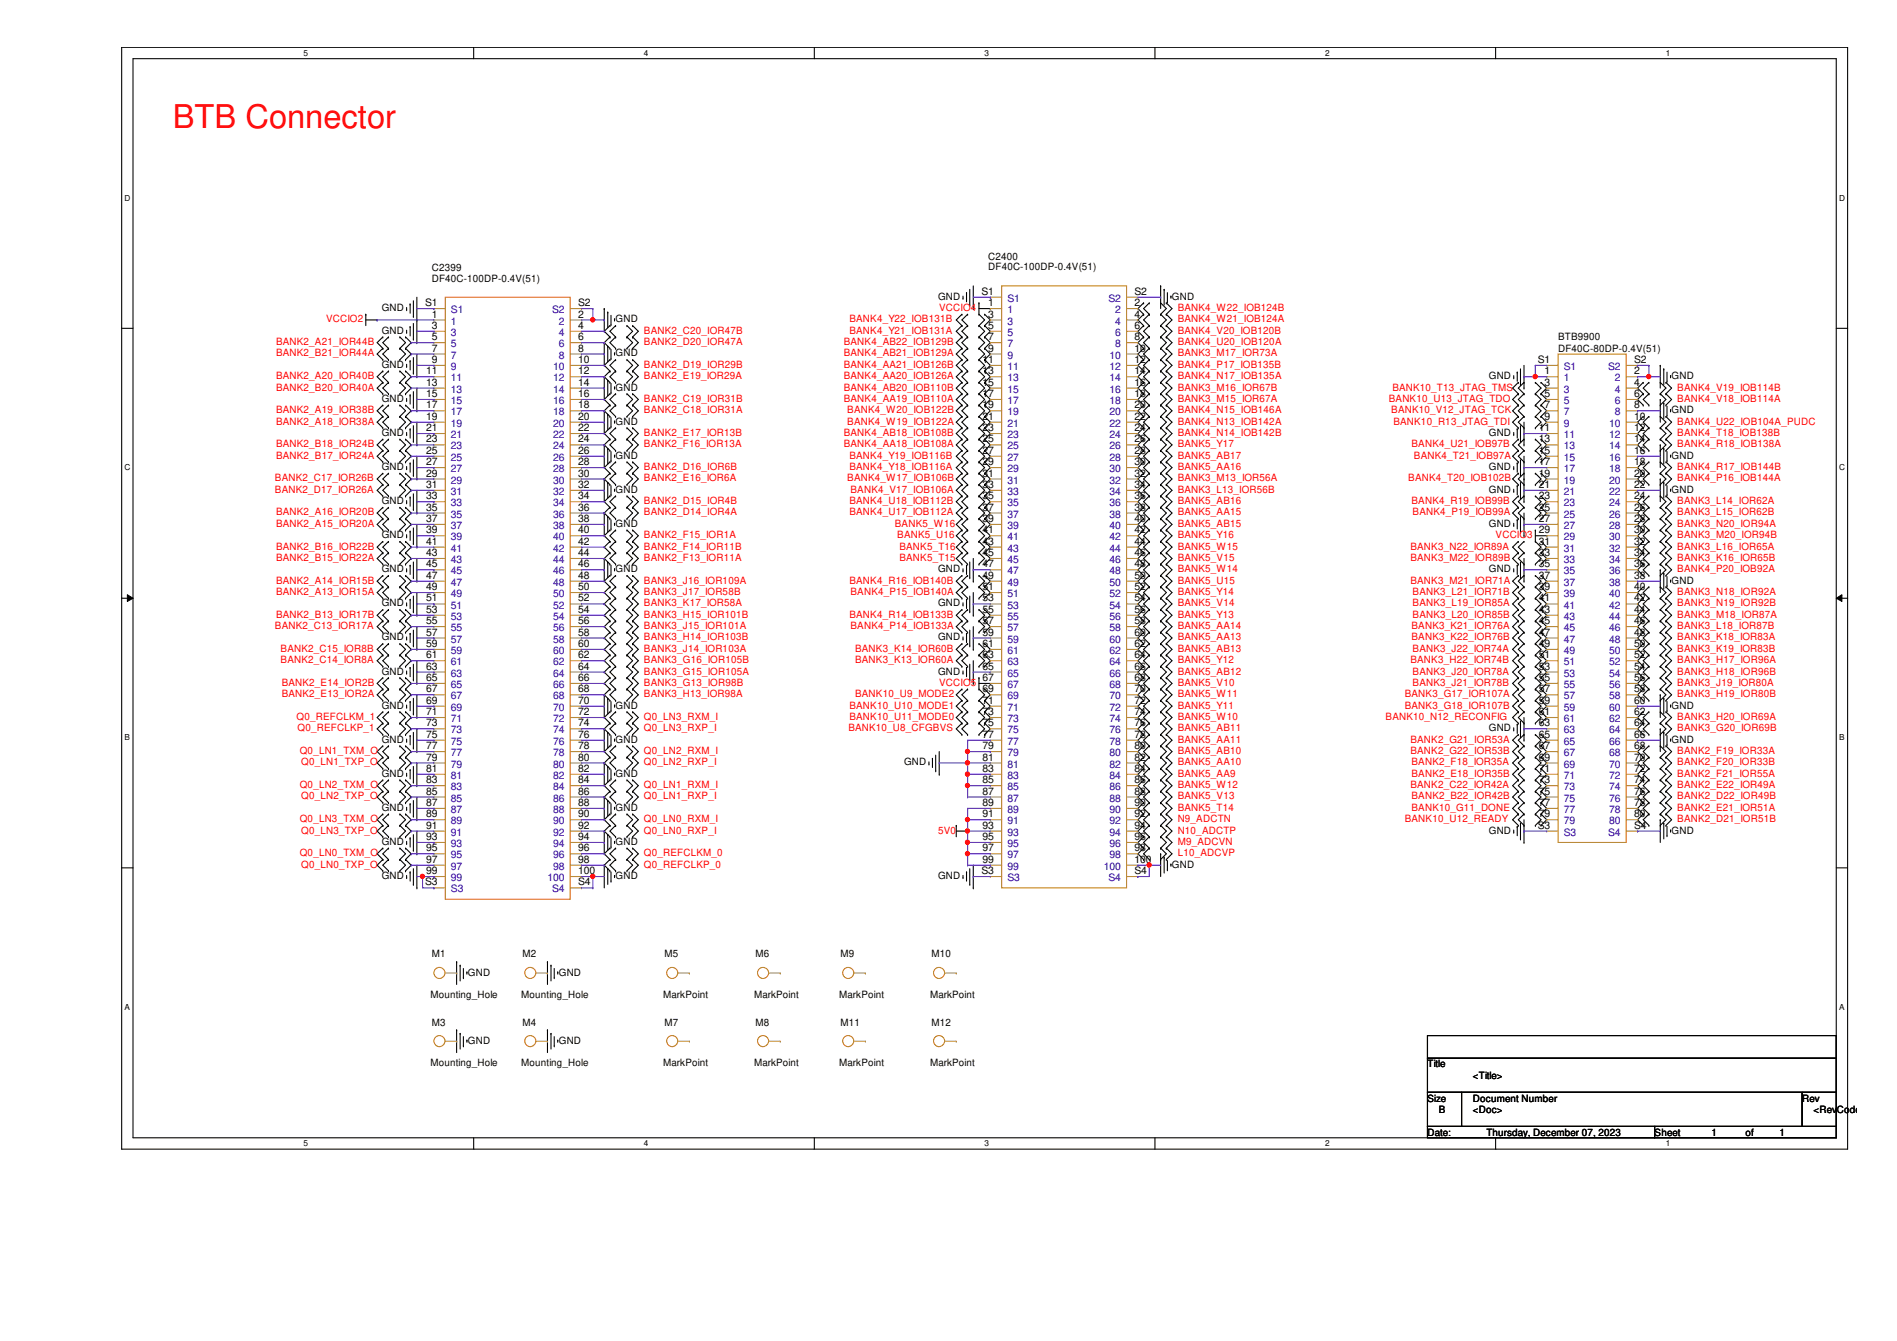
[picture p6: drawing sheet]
<svg xmlns="http://www.w3.org/2000/svg" width="297mm" height="210mm" viewBox="0 0 297 210" stroke-linecap="round" stroke-linejoin="round" font-family="sans-serif">
<defs><g id="words">
<text font-size="5.1" fill="#f00" x="27.1" y="20">BTB Connector</text>
<g font-size="1.6">
<text x="154.7" y="40.7">C2400</text>
<text x="66.5" y="47.9">S1</text>
<text x="67.6" y="42.5">C2399</text>
<text x="67.6" y="44.1">DF40C-100DP-0.4V(51)</text>
<text x="90.5" y="47.9">S2</text>
<text x="146.9" y="46.9">GND</text>
<text x="153.7" y="46.1">S1</text>
<text x="154.7" y="42.3">DF40C-100DP-0.4V(51)</text>
<text x="154.7" y="47.9">1</text>
<text x="177.6" y="47.9">2</text>
<text x="177.6" y="46.1">S2</text>
<text x="183.5" y="46.9">GND</text>
<text x="59.8" y="52.2">GND</text>
<text x="59.8" y="48.7">GND</text>
<text x="67.6" y="53.3">5</text>
<text x="67.6" y="51.5">3</text>
<text x="67.6" y="49.7">1</text>
<text x="90.5" y="53.3">6</text>
<text x="90.5" y="51.5">4</text>
<text x="90.5" y="49.7">2</text>
<text x="96.4" y="50.5">GND</text>
<text x="154.7" y="51.5">5</text>
<text x="154.7" y="49.7">3</text>
<text x="154.7" y="53.3">7</text>
<text x="177.6" y="51.5">6</text>
<text x="177.6" y="49.7">4</text>
<text x="177.6" y="53.3">8</text>
<text x="244" y="53.3">BTB9900</text>
<text x="59.8" y="57.6">GND</text>
<text x="66.7" y="58.6">11</text>
<text x="67.6" y="56.8">9</text>
<text x="67.6" y="55">7</text>
<text x="90.5" y="56.8">10</text>
<text x="90.5" y="58.6">12</text>
<text x="90.5" y="55">8</text>
<text x="96.4" y="55.8">GND</text>
<text x="153.8" y="56.8">11</text>
<text x="153.8" y="58.6">13</text>
<text x="154.7" y="55">9</text>
<text x="177.6" y="55">10</text>
<text x="177.6" y="56.8">12</text>
<text x="177.6" y="58.6">14</text>
<text x="233.1" y="59.4">GND</text>
<text x="240.8" y="56.8">S1</text>
<text x="241.9" y="58.6">1</text>
<text x="244" y="55.1">DF40C-80DP-0.4V(51)</text>
<text x="255.9" y="58.6">2</text>
<text x="255.9" y="56.8">S2</text>
<text x="261.7" y="59.4">GND</text>
<text x="59.8" y="62.9">GND</text>
<text x="66.7" y="65.7">19</text>
<text x="66.7" y="63.9">17</text>
<text x="66.7" y="62.1">15</text>
<text x="66.7" y="60.4">13</text>
<text x="90.5" y="65.7">20</text>
<text x="90.5" y="62.1">16</text>
<text x="90.5" y="63.9">18</text>
<text x="90.5" y="60.4">14</text>
<text x="96.4" y="61.1">GND</text>
<text x="153.8" y="63.9">19</text>
<text x="153.8" y="62.1">17</text>
<text x="153.8" y="60.4">15</text>
<text x="153.8" y="65.7">21</text>
<text x="177.6" y="63.9">20</text>
<text x="177.6" y="60.4">16</text>
<text x="177.6" y="62.1">18</text>
<text x="177.6" y="65.7">22</text>
<text x="241.9" y="65.7">9</text>
<text x="241.9" y="63.9">7</text>
<text x="241.9" y="62.1">5</text>
<text x="241.9" y="60.4">3</text>
<text x="255.9" y="60.4">4</text>
<text x="255.9" y="62.1">6</text>
<text x="255.9" y="63.9">8</text>
<text x="255.9" y="65.7">10</text>
<text x="261.7" y="64.7">GND</text>
<text x="59.8" y="68.2">GND</text>
<text x="66.7" y="69.3">23</text>
<text x="66.7" y="71">25</text>
<text x="66.7" y="67.5">21</text>
<text x="90.5" y="67.5">22</text>
<text x="90.5" y="71">26</text>
<text x="90.5" y="69.3">24</text>
<text x="96.4" y="71.8">GND</text>
<text x="96.4" y="66.5">GND</text>
<text x="153.8" y="67.5">23</text>
<text x="153.8" y="71">27</text>
<text x="153.8" y="69.3">25</text>
<text x="177.6" y="71">28</text>
<text x="177.6" y="69.3">26</text>
<text x="177.6" y="67.5">24</text>
<text x="233.1" y="68.2">GND</text>
<text x="241" y="71">15</text>
<text x="241" y="69.3">13</text>
<text x="241" y="67.5">11</text>
<text x="255.9" y="67.5">12</text>
<text x="255.9" y="69.3">14</text>
<text x="255.9" y="71">16</text>
<text x="261.7" y="71.8">GND</text>
<text x="59.8" y="73.6">GND</text>
<text x="66.7" y="76.4">31</text>
<text x="66.7" y="74.6">29</text>
<text x="66.7" y="72.8">27</text>
<text x="90.5" y="76.4">32</text>
<text x="90.5" y="72.8">28</text>
<text x="90.5" y="74.6">30</text>
<text x="96.4" y="77.1">GND</text>
<text x="153.8" y="76.4">33</text>
<text x="153.8" y="74.6">31</text>
<text x="153.8" y="72.8">29</text>
<text x="177.6" y="74.6">32</text>
<text x="177.6" y="76.4">34</text>
<text x="177.6" y="72.8">30</text>
<text x="233.1" y="73.6">GND</text>
<text x="233.1" y="77.1">GND</text>
<text x="241" y="76.4">21</text>
<text x="241" y="74.6">19</text>
<text x="241" y="72.8">17</text>
<text x="255.9" y="72.8">18</text>
<text x="255.9" y="74.6">20</text>
<text x="255.9" y="76.4">22</text>
<text x="261.7" y="77.1">GND</text>
<text x="59.8" y="78.9">GND</text>
<text x="66.7" y="78.1">33</text>
<text x="66.7" y="81.7">37</text>
<text x="66.7" y="83.5">39</text>
<text x="66.7" y="79.9">35</text>
<text x="90.5" y="81.7">38</text>
<text x="90.5" y="78.1">34</text>
<text x="90.5" y="83.5">40</text>
<text x="90.5" y="79.9">36</text>
<text x="96.4" y="82.5">GND</text>
<text x="153.8" y="83.5">41</text>
<text x="153.8" y="79.9">37</text>
<text x="153.8" y="81.7">39</text>
<text x="153.8" y="78.1">35</text>
<text x="177.6" y="83.5">42</text>
<text x="177.6" y="79.9">38</text>
<text x="177.6" y="81.7">40</text>
<text x="177.6" y="78.1">36</text>
<text x="233.1" y="82.5">GND</text>
<text x="241" y="83.5">29</text>
<text x="241" y="81.7">27</text>
<text x="241" y="79.9">25</text>
<text x="241" y="78.1">23</text>
<text x="255.9" y="78.1">24</text>
<text x="255.9" y="79.9">26</text>
<text x="255.9" y="81.7">28</text>
<text x="255.9" y="83.5">30</text>
<text x="59.8" y="89.6">GND</text>
<text x="59.8" y="84.2">GND</text>
<text x="66.7" y="87">43</text>
<text x="66.7" y="88.8">45</text>
<text x="66.7" y="85.3">41</text>
<text x="90.5" y="85.3">42</text>
<text x="90.5" y="87">44</text>
<text x="90.5" y="88.8">46</text>
<text x="96.4" y="89.6">GND</text>
<text x="146.9" y="89.6">GND</text>
<text x="153.8" y="85.3">43</text>
<text x="153.8" y="88.8">47</text>
<text x="153.8" y="87">45</text>
<text x="177.6" y="85.3">44</text>
<text x="177.6" y="87">46</text>
<text x="177.6" y="88.8">48</text>
<text x="233.1" y="89.6">GND</text>
<text x="241" y="88.8">35</text>
<text x="241" y="87">33</text>
<text x="241" y="85.3">31</text>
<text x="255.9" y="85.3">32</text>
<text x="255.9" y="87">34</text>
<text x="255.9" y="88.8">36</text>
<text x="59.8" y="94.9">GND</text>
<text x="66.7" y="95.9">53</text>
<text x="66.7" y="94.1">51</text>
<text x="66.7" y="92.4">49</text>
<text x="66.7" y="90.6">47</text>
<text x="90.5" y="94.1">52</text>
<text x="90.5" y="92.4">50</text>
<text x="90.5" y="90.6">48</text>
<text x="90.5" y="95.9">54</text>
<text x="146.9" y="94.9">GND</text>
<text x="153.8" y="94.1">53</text>
<text x="153.8" y="95.9">55</text>
<text x="153.8" y="92.4">51</text>
<text x="153.8" y="90.6">49</text>
<text x="177.6" y="92.4">52</text>
<text x="177.6" y="90.6">50</text>
<text x="177.6" y="95.9">56</text>
<text x="177.6" y="94.1">54</text>
<text x="241" y="95.9">43</text>
<text x="241" y="94.1">41</text>
<text x="241" y="92.4">39</text>
<text x="241" y="90.6">37</text>
<text x="255.9" y="90.6">38</text>
<text x="255.9" y="92.4">40</text>
<text x="255.9" y="94.1">42</text>
<text x="255.9" y="95.9">44</text>
<text x="261.7" y="91.4">GND</text>
<text x="59.8" y="100.2">GND</text>
<text x="66.7" y="101.3">59</text>
<text x="66.7" y="97.7">55</text>
<text x="66.7" y="99.5">57</text>
<text x="90.5" y="101.3">60</text>
<text x="90.5" y="99.5">58</text>
<text x="90.5" y="97.7">56</text>
<text x="146.9" y="100.2">GND</text>
<text x="153.8" y="99.5">59</text>
<text x="153.8" y="97.7">57</text>
<text x="153.8" y="101.3">61</text>
<text x="177.6" y="99.5">60</text>
<text x="177.6" y="97.7">58</text>
<text x="177.6" y="101.3">62</text>
<text x="241" y="101.3">49</text>
<text x="241" y="99.5">47</text>
<text x="241" y="97.7">45</text>
<text x="255.9" y="97.7">46</text>
<text x="255.9" y="99.5">48</text>
<text x="255.9" y="101.3">50</text>
<text x="59.8" y="105.6">GND</text>
<text x="66.7" y="106.6">65</text>
<text x="66.7" y="104.8">63</text>
<text x="66.7" y="103">61</text>
<text x="90.5" y="106.6">66</text>
<text x="90.5" y="103">62</text>
<text x="90.5" y="104.8">64</text>
<text x="146.9" y="105.6">GND</text>
<text x="153.8" y="104.8">65</text>
<text x="153.8" y="103">63</text>
<text x="153.8" y="106.6">67</text>
<text x="177.6" y="104.8">66</text>
<text x="177.6" y="106.6">68</text>
<text x="177.6" y="103">64</text>
<text x="241" y="106.6">55</text>
<text x="241" y="104.8">53</text>
<text x="241" y="103">51</text>
<text x="255.9" y="103">52</text>
<text x="255.9" y="104.8">54</text>
<text x="255.9" y="106.6">56</text>
<text x="59.8" y="110.9">GND</text>
<text x="66.7" y="111.9">71</text>
<text x="66.7" y="108.4">67</text>
<text x="66.7" y="110.2">69</text>
<text x="66.7" y="113.7">73</text>
<text x="90.5" y="113.7">74</text>
<text x="90.5" y="108.4">68</text>
<text x="90.5" y="111.9">72</text>
<text x="90.5" y="110.2">70</text>
<text x="96.4" y="110.9">GND</text>
<text x="153.8" y="110.2">71</text>
<text x="153.8" y="108.4">69</text>
<text x="153.8" y="113.7">75</text>
<text x="153.8" y="111.9">73</text>
<text x="177.6" y="111.9">74</text>
<text x="177.6" y="113.7">76</text>
<text x="177.6" y="110.2">72</text>
<text x="177.6" y="108.4">70</text>
<text x="241" y="108.4">57</text>
<text x="241" y="110.2">59</text>
<text x="241" y="111.9">61</text>
<text x="241" y="113.7">63</text>
<text x="255.9" y="108.4">58</text>
<text x="255.9" y="110.2">60</text>
<text x="255.9" y="111.9">62</text>
<text x="255.9" y="113.7">64</text>
<text x="261.7" y="110.9">GND</text>
<text x="59.8" y="116.2">GND</text>
<text x="66.7" y="117.3">77</text>
<text x="66.7" y="119">79</text>
<text x="66.7" y="115.5">75</text>
<text x="90.5" y="117.3">78</text>
<text x="90.5" y="115.5">76</text>
<text x="90.5" y="119">80</text>
<text x="96.4" y="116.2">GND</text>
<text x="141.6" y="119.8">GND</text>
<text x="153.8" y="115.5">77</text>
<text x="153.8" y="117.3">79</text>
<text x="153.8" y="119">81</text>
<text x="177.6" y="115.5">78</text>
<text x="177.6" y="117.3">80</text>
<text x="177.6" y="119">82</text>
<text x="233.1" y="114.5">GND</text>
<text x="241" y="115.5">65</text>
<text x="241" y="117.3">67</text>
<text x="241" y="119">69</text>
<text x="255.9" y="115.5">66</text>
<text x="255.9" y="117.3">68</text>
<text x="255.9" y="119">70</text>
<text x="261.7" y="116.2">GND</text>
<text x="59.8" y="121.6">GND</text>
<text x="66.7" y="120.8">81</text>
<text x="66.7" y="122.6">83</text>
<text x="66.7" y="124.4">85</text>
<text x="90.5" y="122.6">84</text>
<text x="90.5" y="124.4">86</text>
<text x="90.5" y="120.8">82</text>
<text x="96.4" y="121.6">GND</text>
<text x="153.8" y="120.8">83</text>
<text x="153.8" y="122.6">85</text>
<text x="153.8" y="124.4">87</text>
<text x="177.6" y="124.4">88</text>
<text x="177.6" y="120.8">84</text>
<text x="177.6" y="122.6">86</text>
<text x="241" y="120.8">71</text>
<text x="241" y="122.6">73</text>
<text x="241" y="124.4">75</text>
<text x="255.9" y="120.8">72</text>
<text x="255.9" y="122.6">74</text>
<text x="255.9" y="124.4">76</text>
<text x="59.8" y="126.9">GND</text>
<text x="66.7" y="126.2">87</text>
<text x="66.7" y="129.7">91</text>
<text x="66.7" y="127.9">89</text>
<text x="66.7" y="131.5">93</text>
<text x="90.5" y="126.2">88</text>
<text x="90.5" y="127.9">90</text>
<text x="90.5" y="131.5">94</text>
<text x="90.5" y="129.7">92</text>
<text x="96.4" y="126.9">GND</text>
<text x="153.8" y="127.9">91</text>
<text x="153.8" y="126.2">89</text>
<text x="153.8" y="131.5">95</text>
<text x="153.8" y="129.7">93</text>
<text x="177.6" y="126.2">90</text>
<text x="177.6" y="131.5">96</text>
<text x="177.6" y="129.7">94</text>
<text x="177.6" y="127.9">92</text>
<text x="233.1" y="130.5">GND</text>
<text x="240.8" y="129.7">S3</text>
<text x="241" y="126.2">77</text>
<text x="241" y="127.9">79</text>
<text x="255.9" y="126.2">78</text>
<text x="255.9" y="127.9">80</text>
<text x="255.9" y="129.7">S4</text>
<text x="261.7" y="130.5">GND</text>
<text x="59.8" y="137.6">GND</text>
<text x="59.8" y="132.2">GND</text>
<text x="66.7" y="135">97</text>
<text x="66.7" y="136.8">99</text>
<text x="66.7" y="133.3">95</text>
<text x="90.5" y="133.3">96</text>
<text x="90.5" y="135">98</text>
<text x="90.5" y="136.8">100</text>
<text x="96.4" y="137.6">GND</text>
<text x="96.4" y="132.2">GND</text>
<text x="146.9" y="137.6">GND</text>
<text x="153.7" y="136.8">S3</text>
<text x="153.8" y="133.3">97</text>
<text x="153.8" y="135">99</text>
<text x="177.6" y="133.3">98</text>
<text x="177.6" y="136.8">S4</text>
<text x="177.6" y="135">100</text>
<text x="183.5" y="135.8">GND</text>
<text x="66.5" y="138.6">S3</text>
<text x="90.5" y="138.6">S4</text>
<text x="67.6" y="149.9">M1</text>
<text x="81.8" y="149.9">M2</text>
<text x="104.1" y="149.9">M5</text>
<text x="118.3" y="149.9">M6</text>
<text x="131.6" y="149.9">M9</text>
<text x="145.8" y="149.9">M10</text>
<text x="73.3" y="152.7">GND</text>
<text x="87.5" y="152.7">GND</text>
<text x="67.4" y="156.3">Mounting_Hole</text>
<text x="67.6" y="160.5">M3</text>
<text x="81.6" y="156.3">Mounting_Hole</text>
<text x="81.8" y="160.5">M4</text>
<text x="103.8" y="156.3">MarkPoint</text>
<text x="104.1" y="160.5">M7</text>
<text x="118.1" y="156.3">MarkPoint</text>
<text x="118.3" y="160.5">M8</text>
<text x="131.4" y="156.3">MarkPoint</text>
<text x="131.6" y="160.5">M11</text>
<text x="145.6" y="156.3">MarkPoint</text>
<text x="145.8" y="160.5">M12</text>
<text x="67.4" y="166.9">Mounting_Hole</text>
<text x="73.3" y="163.4">GND</text>
<text x="81.6" y="166.9">Mounting_Hole</text>
<text x="87.5" y="163.4">GND</text>
<text x="103.8" y="166.9">MarkPoint</text>
<text x="118.1" y="166.9">MarkPoint</text>
<text x="131.4" y="166.9">MarkPoint</text>
<text x="145.6" y="166.9">MarkPoint</text>
<text x="223.5" y="167.1">Title</text>
<text x="223.5" y="172.4">Size</text>
<text x="230.6" y="172.4">Document Number</text>
<text x="230.6" y="168.9">&lt;Title&gt;</text>
<text x="282.2" y="172.4">Rev</text>
<text x="223.5" y="177.8">Date:</text>
<text x="225.3" y="174.2">B</text>
<text x="230.6" y="174.2">&lt;Doc&gt;</text>
<text x="232.7" y="177.8">Thursday, December 07, 2023</text>
<text x="259.1" y="177.8">Sheet</text>
<text x="268" y="177.8">1</text>
<text x="273.3" y="177.8">of</text>
<text x="278.6" y="177.8">1</text>
<text x="284" y="174.2">&lt;RevCode</text>
</g>
<g font-size="1.6" fill="#00c">
<text x="157.7" y="47.2">S1</text>
<text x="173.6" y="47.2">S2</text>
<text x="70.6" y="52.6">3</text>
<text x="70.6" y="50.8">1</text>
<text x="70.6" y="49">S1</text>
<text x="86.4" y="49">S2</text>
<text x="87.5" y="52.6">4</text>
<text x="87.5" y="50.8">2</text>
<text x="157.7" y="52.6">5</text>
<text x="157.7" y="50.8">3</text>
<text x="157.7" y="49">1</text>
<text x="174.6" y="52.6">6</text>
<text x="174.6" y="50.8">4</text>
<text x="174.6" y="49">2</text>
<text x="70.6" y="57.9">9</text>
<text x="70.6" y="59.7">11</text>
<text x="70.6" y="54.4">5</text>
<text x="70.6" y="56.1">7</text>
<text x="86.6" y="57.9">10</text>
<text x="86.6" y="59.7">12</text>
<text x="87.5" y="54.4">6</text>
<text x="87.5" y="56.1">8</text>
<text x="157.7" y="56.1">9</text>
<text x="157.7" y="57.9">11</text>
<text x="157.7" y="59.7">13</text>
<text x="157.7" y="54.4">7</text>
<text x="173.7" y="56.1">10</text>
<text x="173.7" y="57.9">12</text>
<text x="173.7" y="59.7">14</text>
<text x="174.6" y="54.4">8</text>
<text x="244.9" y="59.7">1</text>
<text x="244.9" y="57.9">S1</text>
<text x="251.8" y="57.9">S2</text>
<text x="252.9" y="59.7">2</text>
<text x="70.6" y="65">17</text>
<text x="70.6" y="63.2">15</text>
<text x="70.6" y="61.5">13</text>
<text x="86.6" y="63.2">16</text>
<text x="86.6" y="65">18</text>
<text x="86.6" y="61.5">14</text>
<text x="157.7" y="65">19</text>
<text x="157.7" y="63.2">17</text>
<text x="157.7" y="61.5">15</text>
<text x="173.7" y="65">20</text>
<text x="173.7" y="61.5">16</text>
<text x="173.7" y="63.2">18</text>
<text x="244.9" y="65">7</text>
<text x="244.9" y="63.2">5</text>
<text x="244.9" y="61.5">3</text>
<text x="252.9" y="61.5">4</text>
<text x="252.9" y="63.2">6</text>
<text x="252.9" y="65">8</text>
<text x="70.6" y="66.8">19</text>
<text x="70.6" y="70.4">23</text>
<text x="70.6" y="68.6">21</text>
<text x="86.6" y="66.8">20</text>
<text x="86.6" y="68.6">22</text>
<text x="86.6" y="70.4">24</text>
<text x="157.7" y="68.6">23</text>
<text x="157.7" y="70.4">25</text>
<text x="157.7" y="66.8">21</text>
<text x="173.7" y="66.8">22</text>
<text x="173.7" y="70.4">26</text>
<text x="173.7" y="68.6">24</text>
<text x="244.9" y="70.4">13</text>
<text x="244.9" y="68.6">11</text>
<text x="244.9" y="66.8">9</text>
<text x="252" y="66.8">10</text>
<text x="252" y="68.6">12</text>
<text x="252" y="70.4">14</text>
<text x="70.6" y="77.5">31</text>
<text x="70.6" y="75.7">29</text>
<text x="70.6" y="73.9">27</text>
<text x="70.6" y="72.1">25</text>
<text x="86.6" y="77.5">32</text>
<text x="86.6" y="73.9">28</text>
<text x="86.6" y="72.1">26</text>
<text x="86.6" y="75.7">30</text>
<text x="157.7" y="77.5">33</text>
<text x="157.7" y="75.7">31</text>
<text x="157.7" y="73.9">29</text>
<text x="157.7" y="72.1">27</text>
<text x="173.7" y="75.7">32</text>
<text x="173.7" y="72.1">28</text>
<text x="173.7" y="77.5">34</text>
<text x="173.7" y="73.9">30</text>
<text x="244.9" y="77.5">21</text>
<text x="244.9" y="75.7">19</text>
<text x="244.9" y="73.9">17</text>
<text x="244.9" y="72.1">15</text>
<text x="252" y="72.1">16</text>
<text x="252" y="73.9">18</text>
<text x="252" y="75.7">20</text>
<text x="252" y="77.5">22</text>
<text x="70.6" y="79.2">33</text>
<text x="70.6" y="82.8">37</text>
<text x="70.6" y="81">35</text>
<text x="86.6" y="82.8">38</text>
<text x="86.6" y="79.2">34</text>
<text x="86.6" y="81">36</text>
<text x="157.7" y="81">37</text>
<text x="157.7" y="82.8">39</text>
<text x="157.7" y="79.2">35</text>
<text x="173.7" y="81">38</text>
<text x="173.7" y="82.8">40</text>
<text x="173.7" y="79.2">36</text>
<text x="244.9" y="82.8">27</text>
<text x="244.9" y="81">25</text>
<text x="244.9" y="79.2">23</text>
<text x="252" y="79.2">24</text>
<text x="252" y="81">26</text>
<text x="252" y="82.8">28</text>
<text x="70.6" y="88.1">43</text>
<text x="70.6" y="89.9">45</text>
<text x="70.6" y="86.4">41</text>
<text x="70.6" y="84.6">39</text>
<text x="86.6" y="86.4">42</text>
<text x="86.6" y="88.1">44</text>
<text x="86.6" y="89.9">46</text>
<text x="86.6" y="84.6">40</text>
<text x="157.7" y="86.4">43</text>
<text x="157.7" y="89.9">47</text>
<text x="157.7" y="88.1">45</text>
<text x="157.7" y="84.6">41</text>
<text x="173.7" y="84.6">42</text>
<text x="173.7" y="86.4">44</text>
<text x="173.7" y="88.1">46</text>
<text x="173.7" y="89.9">48</text>
<text x="244.9" y="89.9">35</text>
<text x="244.9" y="88.1">33</text>
<text x="244.9" y="86.4">31</text>
<text x="244.9" y="84.6">29</text>
<text x="252" y="84.6">30</text>
<text x="252" y="86.4">32</text>
<text x="252" y="88.1">34</text>
<text x="252" y="89.9">36</text>
<text x="70.6" y="95.2">51</text>
<text x="70.6" y="93.5">49</text>
<text x="70.6" y="91.7">47</text>
<text x="86.6" y="95.2">52</text>
<text x="86.6" y="93.5">50</text>
<text x="86.6" y="91.7">48</text>
<text x="157.7" y="95.2">53</text>
<text x="157.7" y="93.5">51</text>
<text x="157.7" y="91.7">49</text>
<text x="173.7" y="93.5">52</text>
<text x="173.7" y="91.7">50</text>
<text x="173.7" y="95.2">54</text>
<text x="244.9" y="95.2">41</text>
<text x="244.9" y="93.5">39</text>
<text x="244.9" y="91.7">37</text>
<text x="252" y="91.7">38</text>
<text x="252" y="93.5">40</text>
<text x="252" y="95.2">42</text>
<text x="70.6" y="97">53</text>
<text x="70.6" y="98.8">55</text>
<text x="70.6" y="100.6">57</text>
<text x="86.6" y="100.6">58</text>
<text x="86.6" y="98.8">56</text>
<text x="86.6" y="97">54</text>
<text x="157.7" y="100.6">59</text>
<text x="157.7" y="97">55</text>
<text x="157.7" y="98.8">57</text>
<text x="173.7" y="100.6">60</text>
<text x="173.7" y="98.8">58</text>
<text x="173.7" y="97">56</text>
<text x="244.9" y="100.6">47</text>
<text x="244.9" y="98.8">45</text>
<text x="244.9" y="97">43</text>
<text x="252" y="97">44</text>
<text x="252" y="98.8">46</text>
<text x="252" y="100.6">48</text>
<text x="70.6" y="102.4">59</text>
<text x="70.6" y="107.7">65</text>
<text x="70.6" y="105.9">63</text>
<text x="70.6" y="104.1">61</text>
<text x="86.6" y="102.4">60</text>
<text x="86.6" y="107.7">66</text>
<text x="86.6" y="104.1">62</text>
<text x="86.6" y="105.9">64</text>
<text x="157.7" y="105.9">65</text>
<text x="157.7" y="104.1">63</text>
<text x="157.7" y="107.7">67</text>
<text x="157.7" y="102.4">61</text>
<text x="173.7" y="105.9">66</text>
<text x="173.7" y="102.4">62</text>
<text x="173.7" y="107.7">68</text>
<text x="173.7" y="104.1">64</text>
<text x="244.9" y="107.7">55</text>
<text x="244.9" y="105.9">53</text>
<text x="244.9" y="104.1">51</text>
<text x="244.9" y="102.4">49</text>
<text x="252" y="102.4">50</text>
<text x="252" y="104.1">52</text>
<text x="252" y="105.9">54</text>
<text x="252" y="107.7">56</text>
<text x="70.6" y="113">71</text>
<text x="70.6" y="109.5">67</text>
<text x="70.6" y="111.3">69</text>
<text x="86.6" y="109.5">68</text>
<text x="86.6" y="113">72</text>
<text x="86.6" y="111.3">70</text>
<text x="157.7" y="111.3">71</text>
<text x="157.7" y="109.5">69</text>
<text x="157.7" y="113">73</text>
<text x="173.7" y="113">74</text>
<text x="173.7" y="111.3">72</text>
<text x="173.7" y="109.5">70</text>
<text x="244.9" y="109.5">57</text>
<text x="244.9" y="111.3">59</text>
<text x="244.9" y="113">61</text>
<text x="252" y="109.5">58</text>
<text x="252" y="111.3">60</text>
<text x="252" y="113">62</text>
<text x="70.6" y="118.4">77</text>
<text x="70.6" y="116.6">75</text>
<text x="70.6" y="114.8">73</text>
<text x="86.6" y="114.8">74</text>
<text x="86.6" y="118.4">78</text>
<text x="86.6" y="116.6">76</text>
<text x="157.7" y="116.6">77</text>
<text x="157.7" y="118.4">79</text>
<text x="157.7" y="114.8">75</text>
<text x="173.7" y="116.6">78</text>
<text x="173.7" y="114.8">76</text>
<text x="173.7" y="118.4">80</text>
<text x="244.9" y="114.8">63</text>
<text x="244.9" y="116.6">65</text>
<text x="244.9" y="118.4">67</text>
<text x="252" y="114.8">64</text>
<text x="252" y="116.6">66</text>
<text x="252" y="118.4">68</text>
<text x="70.6" y="120.1">79</text>
<text x="70.6" y="121.9">81</text>
<text x="70.6" y="123.7">83</text>
<text x="70.6" y="125.5">85</text>
<text x="86.6" y="123.7">84</text>
<text x="86.6" y="125.5">86</text>
<text x="86.6" y="120.1">80</text>
<text x="86.6" y="121.9">82</text>
<text x="157.7" y="120.1">81</text>
<text x="157.7" y="121.9">83</text>
<text x="157.7" y="123.7">85</text>
<text x="157.7" y="125.5">87</text>
<text x="173.7" y="125.5">88</text>
<text x="173.7" y="121.9">84</text>
<text x="173.7" y="123.7">86</text>
<text x="173.7" y="120.1">82</text>
<text x="244.9" y="120.1">69</text>
<text x="244.9" y="121.9">71</text>
<text x="244.9" y="123.7">73</text>
<text x="244.9" y="125.5">75</text>
<text x="252" y="120.1">70</text>
<text x="252" y="121.9">72</text>
<text x="252" y="123.7">74</text>
<text x="252" y="125.5">76</text>
<text x="70.6" y="127.3">87</text>
<text x="70.6" y="130.8">91</text>
<text x="70.6" y="129">89</text>
<text x="86.6" y="127.3">88</text>
<text x="86.6" y="129">90</text>
<text x="86.6" y="130.8">92</text>
<text x="157.7" y="129">91</text>
<text x="157.7" y="127.3">89</text>
<text x="157.7" y="130.8">93</text>
<text x="173.7" y="127.3">90</text>
<text x="173.7" y="130.8">94</text>
<text x="173.7" y="129">92</text>
<text x="244.9" y="127.3">77</text>
<text x="244.9" y="129">79</text>
<text x="244.9" y="130.8">S3</text>
<text x="251.8" y="130.8">S4</text>
<text x="252" y="127.3">78</text>
<text x="252" y="129">80</text>
<text x="70.6" y="136.1">97</text>
<text x="70.6" y="137.9">99</text>
<text x="70.6" y="134.4">95</text>
<text x="70.6" y="132.6">93</text>
<text x="85.7" y="137.9">100</text>
<text x="86.6" y="134.4">96</text>
<text x="86.6" y="132.6">94</text>
<text x="86.6" y="136.1">98</text>
<text x="157.7" y="134.4">97</text>
<text x="157.7" y="136.1">99</text>
<text x="157.7" y="137.9">S3</text>
<text x="157.7" y="132.6">95</text>
<text x="172.8" y="136.1">100</text>
<text x="173.6" y="137.9">S4</text>
<text x="173.7" y="132.6">96</text>
<text x="173.7" y="134.4">98</text>
<text x="70.6" y="139.7">S3</text>
<text x="86.4" y="139.7">S4</text>
</g>
<g font-size="1.6" fill="#f00">
<text x="51.1" y="50.5">VCCIO2</text>
<text x="100.8" y="52.2">BANK2_C20_IOR47B</text>
<text x="133" y="50.5">BANK4_Y22_IOB131B</text>
<text x="133" y="52.2">BANK4_Y21_IOB131A</text>
<text x="147.1" y="48.7">VCCIO4</text>
<text x="184.4" y="52.2">BANK4_V20_IOB120B</text>
<text x="184.4" y="50.5">BANK4_W21_IOB124A</text>
<text x="184.4" y="48.7">BANK4_W22_IOB124B</text>
<text x="43.2" y="59.4">BANK2_A20_IOR40B</text>
<text x="43.2" y="55.8">BANK2_B21_IOR44A</text>
<text x="43.2" y="54">BANK2_A21_IOR44B</text>
<text x="100.8" y="59.4">BANK2_E19_IOR29A</text>
<text x="100.8" y="57.6">BANK2_D19_IOR29B</text>
<text x="100.8" y="54">BANK2_D20_IOR47A</text>
<text x="132.1" y="57.6">BANK4_AA21_IOB126B</text>
<text x="132.1" y="59.4">BANK4_AA20_IOB126A</text>
<text x="132.1" y="54">BANK4_AB22_IOB129B</text>
<text x="132.1" y="55.8">BANK4_AB21_IOB129A</text>
<text x="184.4" y="54">BANK4_U20_IOB120A</text>
<text x="184.4" y="55.8">BANK3_M17_IOR73A</text>
<text x="184.4" y="59.4">BANK4_N17_IOB135A</text>
<text x="184.4" y="57.6">BANK4_P17_IOB135B</text>
<text x="43.2" y="64.7">BANK2_A19_IOR38B</text>
<text x="43.2" y="61.1">BANK2_B20_IOR40A</text>
<text x="100.8" y="64.7">BANK2_C18_IOR31A</text>
<text x="100.8" y="62.9">BANK2_C19_IOR31B</text>
<text x="132.1" y="61.1">BANK4_AB20_IOB110B</text>
<text x="132.1" y="62.9">BANK4_AA19_IOB110A</text>
<text x="132.7" y="64.7">BANK4_W20_IOB122B</text>
<text x="184.4" y="62.9">BANK3_M15_IOR67A</text>
<text x="184.4" y="61.1">BANK3_M16_IOR67B</text>
<text x="184.4" y="64.7">BANK4_N15_IOB146A</text>
<text x="217.5" y="62.9">BANK10_U13_JTAG_TDO</text>
<text x="217.8" y="64.7">BANK10_V12_JTAG_TCK</text>
<text x="218" y="61.1">BANK10_T13_JTAG_TMS</text>
<text x="262.6" y="62.9">BANK4_V18_IOB114A</text>
<text x="262.6" y="61.1">BANK4_V19_IOB114B</text>
<text x="43.2" y="71.8">BANK2_B17_IOR24A</text>
<text x="43.2" y="70">BANK2_B18_IOR24B</text>
<text x="43.2" y="66.5">BANK2_A18_IOR38A</text>
<text x="100.8" y="70">BANK2_F16_IOR13A</text>
<text x="100.8" y="68.2">BANK2_E17_IOR13B</text>
<text x="132.1" y="68.2">BANK4_AB18_IOB108B</text>
<text x="132.1" y="70">BANK4_AA18_IOB108A</text>
<text x="132.7" y="66.5">BANK4_W19_IOB122A</text>
<text x="133" y="71.8">BANK4_Y19_IOB116B</text>
<text x="184.4" y="71.8">BANK5_AB17</text>
<text x="184.4" y="70">BANK5_Y17</text>
<text x="184.4" y="66.5">BANK4_N13_IOB142A</text>
<text x="184.4" y="68.2">BANK4_N14_IOB142B</text>
<text x="218.2" y="66.5">BANK10_R13_JTAG_TDI</text>
<text x="221" y="70">BANK4_U21_IOB97B</text>
<text x="221.4" y="71.8">BANK4_T21_IOB97A</text>
<text x="262.6" y="70">BANK4_R18_IOB138A</text>
<text x="262.6" y="68.2">BANK4_T18_IOB138B</text>
<text x="262.6" y="66.5">BANK4_U22_IOB104A_PUDC</text>
<text x="43.1" y="77.1">BANK2_D17_IOR26A</text>
<text x="43.1" y="75.4">BANK2_C17_IOR26B</text>
<text x="100.8" y="75.4">BANK2_E16_IOR6A</text>
<text x="100.8" y="73.6">BANK2_D16_IOR6B</text>
<text x="132.7" y="75.4">BANK4_W17_IOB106B</text>
<text x="133" y="73.6">BANK4_Y18_IOB116A</text>
<text x="133.2" y="77.1">BANK4_V17_IOB106A</text>
<text x="184.4" y="75.4">BANK3_M13_IOR56A</text>
<text x="184.4" y="77.1">BANK3_L13_IOR56B</text>
<text x="184.4" y="73.6">BANK5_AA16</text>
<text x="220.5" y="75.4">BANK4_T20_IOB102B</text>
<text x="262.6" y="75.4">BANK4_P16_IOB144A</text>
<text x="262.6" y="73.6">BANK4_R17_IOB144B</text>
<text x="43.2" y="80.7">BANK2_A16_IOR20B</text>
<text x="43.2" y="82.5">BANK2_A15_IOR20A</text>
<text x="100.8" y="80.7">BANK2_D14_IOR4A</text>
<text x="100.8" y="78.9">BANK2_D15_IOR4B</text>
<text x="133" y="80.7">BANK4_U17_IOB112A</text>
<text x="133" y="78.9">BANK4_U18_IOB112B</text>
<text x="140.1" y="82.5">BANK5_W16</text>
<text x="184.4" y="82.5">BANK5_AB15</text>
<text x="184.4" y="80.7">BANK5_AA15</text>
<text x="184.4" y="78.9">BANK5_AB16</text>
<text x="221" y="78.9">BANK4_R19_IOB99B</text>
<text x="221.2" y="80.7">BANK4_P19_IOB99A</text>
<text x="262.6" y="82.5">BANK3_N20_IOR94A</text>
<text x="262.6" y="78.9">BANK3_L14_IOR62A</text>
<text x="262.6" y="80.7">BANK3_L15_IOR62B</text>
<text x="43.2" y="87.8">BANK2_B15_IOR22A</text>
<text x="43.2" y="86">BANK2_B16_IOR22B</text>
<text x="100.8" y="87.8">BANK2_F13_IOR11A</text>
<text x="100.8" y="86">BANK2_F14_IOR11B</text>
<text x="100.8" y="84.2">BANK2_F15_IOR1A</text>
<text x="140.5" y="84.2">BANK5_U16</text>
<text x="140.8" y="86">BANK5_T16</text>
<text x="140.8" y="87.8">BANK5_T15</text>
<text x="184.4" y="89.6">BANK5_W14</text>
<text x="184.4" y="87.8">BANK5_V15</text>
<text x="184.4" y="86">BANK5_W15</text>
<text x="184.4" y="84.2">BANK5_Y16</text>
<text x="220.9" y="86">BANK3_N22_IOR89A</text>
<text x="220.9" y="87.8">BANK3_M22_IOR89B</text>
<text x="234.2" y="84.2">VCCIO3</text>
<text x="262.6" y="89.6">BANK4_P20_IOB92A</text>
<text x="262.6" y="86">BANK3_L16_IOR65A</text>
<text x="262.6" y="87.8">BANK3_K16_IOR65B</text>
<text x="262.6" y="84.2">BANK3_M20_IOR94B</text>
<text x="43.2" y="93.1">BANK2_A13_IOR15A</text>
<text x="43.2" y="91.4">BANK2_A14_IOR15B</text>
<text x="100.8" y="94.9">BANK3_K17_IOR58A</text>
<text x="100.8" y="93.1">BANK3_J17_IOR58B</text>
<text x="100.8" y="91.4">BANK3_J16_IOR109A</text>
<text x="133" y="91.4">BANK4_R16_IOB140B</text>
<text x="133.2" y="93.1">BANK4_P15_IOB140A</text>
<text x="184.4" y="94.9">BANK5_V14</text>
<text x="184.4" y="93.1">BANK5_Y14</text>
<text x="184.4" y="91.4">BANK5_U15</text>
<text x="220.9" y="91.4">BANK3_M21_IOR71A</text>
<text x="221.2" y="93.1">BANK3_L21_IOR71B</text>
<text x="221.2" y="94.9">BANK3_L19_IOR85A</text>
<text x="262.6" y="93.1">BANK3_N18_IOR92A</text>
<text x="262.6" y="94.9">BANK3_N19_IOR92B</text>
<text x="43.1" y="98.5">BANK2_C13_IOR17A</text>
<text x="43.2" y="96.7">BANK2_B13_IOR17B</text>
<text x="100.8" y="100.2">BANK3_H14_IOR103B</text>
<text x="100.8" y="98.5">BANK3_J15_IOR101A</text>
<text x="100.8" y="96.7">BANK3_H15_IOR101B</text>
<text x="133" y="96.7">BANK4_R14_IOB133B</text>
<text x="133.2" y="98.5">BANK4_P14_IOB133A</text>
<text x="184.4" y="100.2">BANK5_AA13</text>
<text x="184.4" y="98.5">BANK5_AA14</text>
<text x="184.4" y="96.7">BANK5_Y13</text>
<text x="221" y="98.5">BANK3_K21_IOR76A</text>
<text x="221" y="100.2">BANK3_K22_IOR76B</text>
<text x="221.2" y="96.7">BANK3_L20_IOR85B</text>
<text x="262.6" y="100.2">BANK3_K18_IOR83A</text>
<text x="262.6" y="96.7">BANK3_M18_IOR87A</text>
<text x="262.6" y="98.5">BANK3_L18_IOR87B</text>
<text x="43.9" y="103.8">BANK2_C14_IOR8A</text>
<text x="43.9" y="102">BANK2_C15_IOR8B</text>
<text x="44.1" y="107.4">BANK2_E14_IOR2B</text>
<text x="100.8" y="107.4">BANK3_G13_IOR98B</text>
<text x="100.8" y="105.6">BANK3_G15_IOR105A</text>
<text x="100.8" y="103.8">BANK3_G16_IOR105B</text>
<text x="100.8" y="102">BANK3_J14_IOR103A</text>
<text x="133.9" y="102">BANK3_K14_IOR60B</text>
<text x="133.9" y="103.8">BANK3_K13_IOR60A</text>
<text x="147.1" y="107.4">VCCIO5</text>
<text x="184.4" y="107.4">BANK5_V10</text>
<text x="184.4" y="105.6">BANK5_AB12</text>
<text x="184.4" y="103.8">BANK5_Y12</text>
<text x="184.4" y="102">BANK5_AB13</text>
<text x="220.9" y="103.8">BANK3_H22_IOR74B</text>
<text x="221.2" y="102">BANK3_J22_IOR74A</text>
<text x="221.2" y="107.4">BANK3_J21_IOR78B</text>
<text x="221.2" y="105.6">BANK3_J20_IOR78A</text>
<text x="262.6" y="102">BANK3_K19_IOR83B</text>
<text x="262.6" y="103.8">BANK3_H17_IOR96A</text>
<text x="262.6" y="105.6">BANK3_H18_IOR96B</text>
<text x="262.6" y="107.4">BANK3_J19_IOR80A</text>
<text x="44.1" y="109.1">BANK2_E13_IOR2A</text>
<text x="46.4" y="112.7">Q0_REFCLKM_1</text>
<text x="100.8" y="112.7">Q0_LN3_RXM_I</text>
<text x="100.8" y="109.1">BANK3_H13_IOR98A</text>
<text x="133" y="110.9">BANK10_U10_MODE1</text>
<text x="133" y="112.7">BANK10_U11_MODE0</text>
<text x="133.9" y="109.1">BANK10_U9_MODE2</text>
<text x="184.4" y="112.7">BANK5_W10</text>
<text x="184.4" y="110.9">BANK5_Y11</text>
<text x="184.4" y="109.1">BANK5_W11</text>
<text x="217" y="112.7">BANK10_N12_RECONFIG</text>
<text x="220" y="109.1">BANK3_G17_IOR107A</text>
<text x="220" y="110.9">BANK3_G18_IOR107B</text>
<text x="262.6" y="112.7">BANK3_H20_IOR69A</text>
<text x="262.6" y="109.1">BANK3_H19_IOR80B</text>
<text x="46.6" y="114.5">Q0_REFCLKP_1</text>
<text x="46.9" y="118">Q0_LN1_TXM_O</text>
<text x="47.2" y="119.8">Q0_LN1_TXP_O</text>
<text x="100.8" y="118">Q0_LN2_RXM_I</text>
<text x="100.8" y="119.8">Q0_LN2_RXP_I</text>
<text x="100.8" y="114.5">Q0_LN3_RXP_I</text>
<text x="132.8" y="114.5">BANK10_U8_CFGBVS</text>
<text x="184.4" y="119.8">BANK5_AA10</text>
<text x="184.4" y="118">BANK5_AB10</text>
<text x="184.4" y="116.2">BANK5_AA11</text>
<text x="184.4" y="114.5">BANK5_AB11</text>
<text x="220.9" y="116.2">BANK2_G21_IOR53A</text>
<text x="220.9" y="118">BANK2_G22_IOR53B</text>
<text x="221" y="119.8">BANK2_F18_IOR35A</text>
<text x="262.6" y="118">BANK2_F19_IOR33A</text>
<text x="262.6" y="119.8">BANK2_F20_IOR33B</text>
<text x="262.6" y="114.5">BANK3_G20_IOR69B</text>
<text x="46.9" y="123.4">Q0_LN2_TXM_O</text>
<text x="47.2" y="125.1">Q0_LN2_TXP_O</text>
<text x="100.8" y="123.4">Q0_LN1_RXM_I</text>
<text x="100.8" y="125.1">Q0_LN1_RXP_I</text>
<text x="184.4" y="125.1">BANK5_V13</text>
<text x="184.4" y="123.4">BANK5_W12</text>
<text x="184.4" y="121.6">BANK5_AA9</text>
<text x="220.9" y="123.4">BANK2_C22_IOR42A</text>
<text x="221" y="121.6">BANK2_E18_IOR35B</text>
<text x="221" y="125.1">BANK2_B22_IOR42B</text>
<text x="262.6" y="123.4">BANK2_E22_IOR49A</text>
<text x="262.6" y="125.1">BANK2_D22_IOR49B</text>
<text x="262.6" y="121.6">BANK2_F21_IOR55A</text>
<text x="46.9" y="128.7">Q0_LN3_TXM_O</text>
<text x="47.2" y="130.5">Q0_LN3_TXP_O</text>
<text x="100.8" y="128.7">Q0_LN0_RXM_I</text>
<text x="100.8" y="130.5">Q0_LN0_RXP_I</text>
<text x="146.9" y="130.5">5V0</text>
<text x="184.4" y="128.7">N9_ADCTN</text>
<text x="184.4" y="130.5">N10_ADCTP</text>
<text x="184.4" y="126.9">BANK5_T14</text>
<text x="220" y="128.7">BANK10_U12_READY</text>
<text x="221" y="126.9">BANK10_G11_DONE</text>
<text x="262.6" y="126.9">BANK2_E21_IOR51A</text>
<text x="262.6" y="128.7">BANK2_D21_IOR51B</text>
<text x="46.9" y="134">Q0_LN0_TXM_O</text>
<text x="47.2" y="135.8">Q0_LN0_TXP_O</text>
<text x="100.8" y="134">Q0_REFCLKM_0</text>
<text x="100.8" y="135.8">Q0_REFCLKP_0</text>
<text x="184.4" y="132.2">M9_ADCVN</text>
<text x="184.4" y="134">L10_ADCVP</text>
</g>
<g font-size="1.3">
<text x="47.5" y="8.7">5</text>
<text x="100.8" y="8.7">4</text>
<text x="154.2" y="8.7">3</text>
<text x="207.5" y="8.7">2</text>
<text x="260.9" y="8.7">1</text>
<text x="19.5" y="31.4">D</text>
<text x="288" y="31.4">D</text>
<text x="19.5" y="73.6">C</text>
<text x="288" y="73.6">C</text>
<text x="19.5" y="115.9">B</text>
<text x="288" y="115.9">B</text>
<text x="19.5" y="158.1">A</text>
<text x="288" y="158.1">A</text>
<text x="47.5" y="179.4">5</text>
<text x="100.8" y="179.4">4</text>
<text x="154.2" y="179.4">3</text>
<text x="207.5" y="179.4">2</text>
<text x="260.9" y="179.4">1</text>
</g>
</g></defs>
<path d="M19.1 7.4h270.2v172.5h-270.2zM20.8 9.2h266.7v168.9h-266.7z" fill="none" stroke="#000" stroke-width=".17"/>
<g fill="#fff">
<path d="M47.5 7.6h.7v1.4h-.7z"/>
<path d="M47.5 178.3h.7v1.4h-.7z"/>
</g>
<path d="M74.2 7.4v1.8M74.2 178.1v1.8" fill="none" stroke="#000" stroke-width=".17"/>
<g fill="#fff">
<path d="M100.8 7.6h.7v1.4h-.7z"/>
<path d="M100.8 178.3h.7v1.4h-.7z"/>
</g>
<path d="M127.5 7.4v1.8M127.5 178.1v1.8" fill="none" stroke="#000" stroke-width=".17"/>
<g fill="#fff">
<path d="M154.2 7.6h.7v1.4h-.7z"/>
<path d="M154.2 178.3h.7v1.4h-.7z"/>
</g>
<path d="M180.8 7.4v1.8M180.8 178.1v1.8" fill="none" stroke="#000" stroke-width=".17"/>
<g fill="#fff">
<path d="M207.5 7.6h.7v1.4h-.7z"/>
<path d="M207.5 178.3h.7v1.4h-.7z"/>
</g>
<path d="M234.2 7.4v1.8M234.2 178.1v1.8" fill="none" stroke="#000" stroke-width=".17"/>
<g fill="#fff">
<path d="M260.9 7.6h.6v1.4h-.6z"/>
<path d="M260.9 178.3h.6v1.4h-.6z"/>
<path d="M19.5 30.3h.9v1.4h-.9z"/>
<path d="M288 30.3h.9v1.4h-.9z"/>
<path d="M19.5 72.5h.9v1.4h-.9z"/>
<path d="M288 72.5h.9v1.4h-.9z"/>
</g>
<path d="M19.1 51.4h1.7M287.5 51.4h1.8" fill="none" stroke="#000" stroke-width=".17"/>
<g fill="#fff">
<path d="M19.5 114.7h.8v1.4h-.8z"/>
<path d="M288 114.7h.8v1.4h-.8z"/>
</g>
<path d="M19.1 93.6h1.7M287.5 93.6h1.8" fill="none" stroke="#000" stroke-width=".17"/>
<path d="M19.9 93.1l.9 .5-.9 .5zM287.5 93.6l.9-.5v1z" fill="#000"/>
<path d="M19.9 93.1l.9 .5-.9 .5zM287.5 93.6l.9-.5v1z" fill="none" stroke="#000" stroke-width=".16"/>
<g fill="#fff">
<path d="M19.5 156.9h.8v1.4h-.8z"/>
<path d="M288 156.9h.8v1.4h-.8z"/>
</g>
<g fill="none" stroke="#000" stroke-width=".17">
<path d="M57.3 49.2h.1M57.3 50.1h1.8M57.3 49.2v1.8M59.1 50.1h.1M59.9 59.9h.1M59.9 58.1h.1M59.9 56.3h.1M59.9 54.5h.1M59.9 52.7h.1M59.9 59.9l-.8 .8 .8 .9M59.9 54.5l-.8 .9 .8 .9M59.9 52.7l-.8 .9 .8 .9"/>
<path d="M59.9 58.1l-.8 .9 .8 .9M60.8 59.9h.1M60.8 58.1h.1M60.8 56.3h.1M60.8 54.5h.1M60.8 52.7h.1M60.8 59.9l-.9 .8 .9 .9M60.8 54.5l-.9 .9 .9 .9M60.8 58.1l-.9 .9 .9 .9M60.8 52.7l-.9 .9 .9 .9M62.6 59.9h.1M62.6 58.1h.1"/>
<path d="M62.6 56.3h.1M62.6 54.5h.1M62.6 52.7h.1M62.6 59.9l.9 .8-.9 .9M62.6 58.1l.9 .9-.9 .9M62.6 54.5l.9 .9-.9 .9M62.6 52.7l.9 .9-.9 .9M63.5 59.9h.1M63.5 58.1h.1M63.5 54.5h.1M63.5 56.3h.1M63.5 52.7h.1"/>
<path d="M63.5 59.9l.9 .8-.9 .9M63.5 58.1l.9 .9-.9 .9M63.5 54.5l.9 .9-.9 .9M63.5 52.7l.9 .9-.9 .9M63.7 57.4h.1M63.7 52h.1M63.7 48.5h.1M63.7 48.1v.4M63.7 51.7v.3M63.7 57v.4M64.2 56.5h.1M64.2 51.1h.1"/>
<path d="M64.2 47.6h.1M64.2 47.6v1.4M64.2 51.1v1.5M64.2 56.5v1.4M64.7 58.4h.1M64.7 53.1h.1M64.7 49.5h.1M64.7 47.1v2.4M64.7 50.6v2.5M64.7 56v2.4M65.3 59h.1M65.3 53.6h.1"/>
<path d="M65.3 50.1h.1M65.3 46.5v7.1M65.3 55.4v3.6M94.6 59h.1M94.6 53.6h.1M94.6 48.3h.1M94.6 48.3v3.6M94.6 53.6v3.6M94.6 59v3.5M94.6 59l.9 .9M94.6 57.2l.9 .9M94.6 53.6l.9 .9"/>
<path d="M94.6 51.9l.9 .8M95.2 59.5h.1M95.2 54.2h.1M95.2 48.9h.1M95.2 48.9v2.4M95.2 54.2v2.4M95.2 59.5v2.5M95.5 58.1h.1M95.5 59.9h.1M95.5 56.3h.1M95.5 52.7h.1M95.5 54.5h.1"/>
<path d="M95.5 51h.1M95.5 56.3l-.9 .9M95.5 51l-.9 .9M95.5 58.1l-.9 .9M95.5 52.7l-.9 .9M95.7 56.1h.1M95.7 50.8h.1M95.7 49.4v1.4M95.7 54.7v1.4M96.2 55.2h.1M96.2 49.9h.1M96.2 49.9v.3"/>
<path d="M96.2 55.2v.4M96.4 59.9h.1M96.4 58.1h.1M96.4 56.3h.1M96.4 54.5h.1M96.4 52.7h.1M96.4 51h.1M96.4 56.3l-.9 .9 .9 .9M96.4 58.1l-.9 .9 .9 .9M96.4 51l-.9 .9 .9 .8M96.4 52.7l-.9 .9 .9 .9M98.2 59.9h.1"/>
<path d="M98.2 58.1h.1M98.2 56.3h.1M98.2 54.5h.1M98.2 52.7h.1M98.2 51h.1M98.2 52.7l.9 .9-.9 .9M98.2 51l.9 .9-.9 .8M98.2 58.1l.9 .9-.9 .9M98.2 56.3l.9 .9-.9 .9M99.1 59.9h.1M99.1 58.1h.1M99.1 56.3h.1"/>
<path d="M99.1 54.5h.1M99.1 52.7h.1M99.1 51h.1M99.1 51l.8 .9-.8 .8M99.1 58.1l.8 .9-.8 .9M99.1 56.3l.8 .9-.8 .9M99.1 52.7l.8 .9-.8 .9M150.6 58.1h.1M150.6 56.3h.1M150.6 59.9h.1M150.6 51h.1M150.6 49.2h.1"/>
<path d="M150.6 52.7h.1M150.6 54.5h.1M150.6 56.3l-.9 .9 .9 .9M150.6 58.1l-.9 .9 .9 .9M150.6 54.5l-.9 .9 .9 .9M150.6 52.7l-.9 .9 .9 .9M150.6 59.9l-.9 .8 .9 .9M150.6 51l-.9 .9 .9 .8M150.6 49.2l-.9 .9 .9 .9M150.8 46.7h.1M150.8 46.4v.3M151.3 45.8h.1"/>
<path d="M151.3 45.8v1.4M151.5 58.1h.1M151.5 56.3h.1M151.5 59.9h.1M151.5 51h.1M151.5 49.2h.1M151.5 52.7h.1M151.5 54.5h.1M151.5 56.3l-.9 .9 .9 .9M151.5 59.9l-.9 .8 .9 .9M151.5 58.1l-.9 .9 .9 .9M151.5 52.7l-.9 .9 .9 .9"/>
<path d="M151.5 54.5l-.9 .9 .9 .9M151.5 49.2l-.9 .9 .9 .9M151.5 51l-.9 .9 .9 .8M151.8 47.8h.1M151.8 45.3v2.5M152.4 48.3h.1M152.4 44.7v3.6M153.3 47.4h.1M153.3 58.1h.1M153.3 56.3h.1M153.3 59.9h.1M153.3 51h.1"/>
<path d="M153.3 49.2h.1M153.3 52.7h.1M153.3 54.5h.1M153.3 47.4v1.8M153.3 48.3h1.8M153.3 52.7l.9 .9-.9 .9M153.3 56.3l.9 .9-.9 .9M153.3 54.5l.9 .9-.9 .9M153.3 49.2l.9 .9-.9 .9M153.3 51l.9 .9-.9 .8M153.3 59.9l.9 .8-.9 .9M153.3 58.1l.9 .9-.9 .9"/>
<path d="M154.2 56.3h.1M154.2 58.1h.1M154.2 59.9h.1M154.2 49.2h.1M154.2 51h.1M154.2 52.7h.1M154.2 54.5h.1M154.2 56.3l.9 .9-.9 .9M154.2 51l.9 .9-.9 .8M154.2 52.7l.9 .9-.9 .9M154.2 49.2l.9 .9-.9 .9M154.2 58.1l.9 .9-.9 .9"/>
<path d="M154.2 59.9l.9 .8-.9 .9M154.2 54.5l.9 .9-.9 .9M155.1 48.3h.1M179.1 52.7h.1M179.1 54.5h.1M179.1 51h.1M179.1 49.2h.1M179.1 47.4h.1M179.1 56.3h.1M179.1 58.1h.1M179.1 59.9h.1M179.1 56.3l-.9 .9 .9 .9"/>
<path d="M179.1 52.7l-.9 .9 .9 .9M179.1 58.1l-.9 .9 .9 .9M179.1 47.4l-.9 .9 .9 .9M179.1 51l-.9 .9 .9 .8M179.1 49.2l-.9 .9 .9 .9M179.1 54.5l-.9 .9 .9 .9M179.1 59.9l-.9 .8 .9 .9M180 54.5h.1M180 52.7h.1M180 51h.1M180 49.2h.1M180 47.4h.1"/>
<path d="M180 56.3h.1M180 59.9h.1M180 58.1h.1M180 52.7l-.9 .9 .9 .9M180 56.3l-.9 .9 .9 .9M180 49.2l-.9 .9 .9 .9M180 51l-.9 .9 .9 .8M180 54.5l-.9 .9 .9 .9M180 47.4l-.9 .9 .9 .9M180 58.1l-.9 .9 .9 .9M180 59.9l-.9 .8 .9 .9M181.7 44.7h.1"/>
<path d="M181.7 54.5h.1M181.7 52.7h.1M181.7 51h.1M181.7 49.2h.1M181.7 47.4h.1M181.7 56.3h.1M181.7 59.9h.1M181.7 58.1h.1M181.7 44.7v3.6M181.7 56.3l.9 .9-.9 .9M181.7 49.2l.9 .9-.9 .9M181.7 52.7l.9 .9-.9 .9"/>
<path d="M181.7 54.5l.9 .9-.9 .9M181.7 47.4l.9 .9-.9 .9M181.7 51l.9 .9-.9 .8M181.7 58.1l.9 .9-.9 .9M181.7 59.9l.9 .8-.9 .9M182.3 45.3h.1M182.3 45.3v2.5M182.6 54.5h.1M182.6 52.7h.1M182.6 51h.1M182.6 49.2h.1M182.6 47.4h.1"/>
<path d="M182.6 56.3h.1M182.6 59.9h.1M182.6 58.1h.1M182.6 51l.9 .9-.9 .8M182.6 47.4l.9 .9-.9 .9M182.6 58.1l.9 .9-.9 .9M182.6 52.7l.9 .9-.9 .9M182.6 56.3l.9 .9-.9 .9M182.6 54.5l.9 .9-.9 .9M182.6 49.2l.9 .9-.9 .9M182.6 59.9l.9 .8-.9 .9M182.8 47.2h.1"/>
<path d="M182.8 45.8v1.4M183.3 46.4h.1M183.3 46.4v.3M237 59.1h.1M237 58.8v.3M237.6 58.3h.1M237.6 58.3v1.4M237.7 59.9h.1M237.7 59.9l-.8 .8 .8 .9M238.1 57.7v2.5M238.6 59.9h.1M238.6 57.2v3.5"/>
<path d="M238.6 59.9l-.9 .8 .9 .9M240.4 59.9h.1M240.4 59.9l.9 .8-.9 .9M241.3 59.9h.1M241.3 59.9l.9 .8-.9 .9M257.3 59.9h.1M257.3 59.9l-.9 .8 .9 .9M258.2 59.9h.1M258.2 59.9l-.9 .8 .9 .9M260 57.2h.1M260 59.9h.1M260 57.2v3.5"/>
<path d="M260 59.9l.9 .8-.9 .9M260.5 57.7h.1M260.5 57.7v2.5M260.9 59.9h.1M260.9 59.9l.8 .8-.8 .9M261 59.7h.1M261 58.3v1.4M261.6 58.8h.1M261.6 58.8v.3M59.9 79.4h.1M59.9 77.6h.1M59.9 75.9h.1"/>
<path d="M59.9 74.1h.1M59.9 72.3h.1M59.9 70.5h.1M59.9 68.7h.1M59.9 67h.1M59.9 65.2h.1M59.9 63.4h.1M59.9 61.6h.1M59.9 74.1l-.8 .9 .8 .9M59.9 79.4l-.8 .9 .8 .9M59.9 75.9l-.8 .8 .8 .9M59.9 70.5l-.8 .9 .8 .9"/>
<path d="M59.9 65.2l-.8 .9 .8 .9M59.9 63.4l-.8 .9 .8 .9M59.9 68.7l-.8 .9 .8 .9M60.8 79.4h.1M60.8 77.6h.1M60.8 75.9h.1M60.8 74.1h.1M60.8 72.3h.1M60.8 70.5h.1M60.8 68.7h.1M60.8 67h.1M60.8 65.2h.1"/>
<path d="M60.8 63.4h.1M60.8 61.6h.1M60.8 75.9l-.9 .8 .9 .9M60.8 79.4l-.9 .9 .9 .9M60.8 70.5l-.9 .9 .9 .9M60.8 74.1l-.9 .9 .9 .9M60.8 65.2l-.9 .9 .9 .9M60.8 68.7l-.9 .9 .9 .9M60.8 63.4l-.9 .9 .9 .9M62.6 79.4h.1M62.6 77.6h.1M62.6 75.9h.1"/>
<path d="M62.6 74.1h.1M62.6 72.3h.1M62.6 70.5h.1M62.6 68.7h.1M62.6 67h.1M62.6 65.2h.1M62.6 63.4h.1M62.6 61.6h.1M62.6 79.4l.9 .9-.9 .9M62.6 75.9l.9 .8-.9 .9M62.6 74.1l.9 .9-.9 .9M62.6 70.5l.9 .9-.9 .9"/>
<path d="M62.6 68.7l.9 .9-.9 .9M62.6 65.2l.9 .9-.9 .9M62.6 63.4l.9 .9-.9 .9M63.5 79.4h.1M63.5 75.9h.1M63.5 77.6h.1M63.5 74.1h.1M63.5 70.5h.1M63.5 72.3h.1M63.5 68.7h.1M63.5 65.2h.1M63.5 67h.1"/>
<path d="M63.5 63.4h.1M63.5 61.6h.1M63.5 79.4l.9 .9-.9 .9M63.5 74.1l.9 .9-.9 .9M63.5 75.9l.9 .8-.9 .9M63.5 70.5l.9 .9-.9 .9M63.5 68.7l.9 .9-.9 .9M63.5 65.2l.9 .9-.9 .9M63.5 63.4l.9 .9-.9 .9M63.7 78.7h.1M63.7 73.4h.1M63.7 68h.1"/>
<path d="M63.7 62.7h.1M63.7 62.4v.3M63.7 67.7v.3M63.7 73v.4M63.7 78.4v.3M64.2 77.8h.1M64.2 72.5h.1M64.2 67.1h.1M64.2 61.8h.1M64.2 61.8v1.4M64.2 67.1v1.5M64.2 72.5v1.4"/>
<path d="M64.2 77.8v1.4M64.7 79.8h.1M64.7 74.4h.1M64.7 69.1h.1M64.7 63.8h.1M64.7 61.3v2.5M64.7 66.6v2.5M64.7 72v2.4M64.7 77.3v2.5M65.3 75h.1M65.3 69.6h.1M65.3 64.3h.1"/>
<path d="M65.3 60.7v3.6M65.3 66.1v3.5M65.3 71.4v3.6M65.3 76.7v3.6M94.6 75h.1M94.6 69.6h.1M94.6 64.3h.1M94.6 64.3v3.6M94.6 69.6v3.6M94.6 75v3.5M94.6 78.5l.9 .9M94.6 75l.9 .9"/>
<path d="M94.6 69.6l.9 .9M94.6 73.2l.9 .9M94.6 67.9l.9 .8M94.6 64.3l.9 .9M94.6 62.5l.9 .9M95.2 75.5h.1M95.2 70.2h.1M95.2 64.9h.1M95.2 64.9v2.4M95.2 70.2v2.4M95.2 75.5v2.5M95.5 79.4h.1"/>
<path d="M95.5 77.6h.1M95.5 74.1h.1M95.5 75.9h.1M95.5 72.3h.1M95.5 68.7h.1M95.5 70.5h.1M95.5 67h.1M95.5 63.4h.1M95.5 65.2h.1M95.5 61.6h.1M95.5 67l-.9 .9M95.5 72.3l-.9 .9"/>
<path d="M95.5 79.4l-.9 .9M95.5 77.6l-.9 .9M95.5 74.1l-.9 .9M95.5 68.7l-.9 .9M95.5 63.4l-.9 .9M95.5 61.6l-.9 .9M95.7 77.5h.1M95.7 72.1h.1M95.7 66.8h.1M95.7 61.5h.1M95.7 60v1.5M95.7 65.4v1.4"/>
<path d="M95.7 70.7v1.4M95.7 76v1.5M96.2 76.6h.1M96.2 71.2h.1M96.2 65.9h.1M96.2 60.6h.1M96.2 60.6v.3M96.2 65.9v.4M96.2 71.2v.4M96.2 76.6v.3M96.4 79.4h.1M96.4 77.6h.1"/>
<path d="M96.4 75.9h.1M96.4 74.1h.1M96.4 72.3h.1M96.4 70.5h.1M96.4 68.7h.1M96.4 67h.1M96.4 65.2h.1M96.4 63.4h.1M96.4 61.6h.1M96.4 79.4l-.9 .9 .9 .9M96.4 63.4l-.9 .9 .9 .9M96.4 72.3l-.9 .9 .9 .9"/>
<path d="M96.4 74.1l-.9 .9 .9 .9M96.4 67l-.9 .9 .9 .8M96.4 68.7l-.9 .9 .9 .9M96.4 77.6l-.9 .9 .9 .9M96.4 61.6l-.9 .9 .9 .9M98.2 79.4h.1M98.2 77.6h.1M98.2 75.9h.1M98.2 74.1h.1M98.2 72.3h.1M98.2 70.5h.1M98.2 68.7h.1"/>
<path d="M98.2 67h.1M98.2 65.2h.1M98.2 63.4h.1M98.2 61.6h.1M98.2 77.6l.9 .9-.9 .9M98.2 79.4l.9 .9-.9 .9M98.2 61.6l.9 .9-.9 .9M98.2 68.7l.9 .9-.9 .9M98.2 67l.9 .9-.9 .8M98.2 63.4l.9 .9-.9 .9M98.2 74.1l.9 .9-.9 .9M98.2 72.3l.9 .9-.9 .9"/>
<path d="M99.1 79.4h.1M99.1 77.6h.1M99.1 75.9h.1M99.1 74.1h.1M99.1 72.3h.1M99.1 70.5h.1M99.1 68.7h.1M99.1 67h.1M99.1 65.2h.1M99.1 63.4h.1M99.1 61.6h.1M99.1 77.6l.8 .9-.8 .9"/>
<path d="M99.1 61.6l.8 .9-.8 .9M99.1 67l.8 .9-.8 .8M99.1 79.4l.8 .9-.8 .9M99.1 74.1l.8 .9-.8 .9M99.1 72.3l.8 .9-.8 .9M99.1 68.7l.8 .9-.8 .9M99.1 63.4l.8 .9-.8 .9M150.6 74.1h.1M150.6 72.3h.1M150.6 70.5h.1M150.6 77.6h.1M150.6 75.9h.1"/>
<path d="M150.6 79.4h.1M150.6 65.2h.1M150.6 63.4h.1M150.6 67h.1M150.6 68.7h.1M150.6 61.6h.1M150.6 72.3l-.9 .9 .9 .9M150.6 77.6l-.9 .9 .9 .9M150.6 74.1l-.9 .9 .9 .9M150.6 61.6l-.9 .9 .9 .9M150.6 68.7l-.9 .9 .9 .9M150.6 79.4l-.9 .9 .9 .9"/>
<path d="M150.6 67l-.9 .9 .9 .8M150.6 75.9l-.9 .8 .9 .9M150.6 70.5l-.9 .9 .9 .9M150.6 63.4l-.9 .9 .9 .9M150.6 65.2l-.9 .9 .9 .9M151.5 74.1h.1M151.5 72.3h.1M151.5 70.5h.1M151.5 77.6h.1M151.5 75.9h.1M151.5 79.4h.1M151.5 65.2h.1"/>
<path d="M151.5 63.4h.1M151.5 67h.1M151.5 68.7h.1M151.5 61.6h.1M151.5 72.3l-.9 .9 .9 .9M151.5 75.9l-.9 .8 .9 .9M151.5 74.1l-.9 .9 .9 .9M151.5 77.6l-.9 .9 .9 .9M151.5 70.5l-.9 .9 .9 .9M151.5 68.7l-.9 .9 .9 .9M151.5 61.6l-.9 .9 .9 .9M151.5 79.4l-.9 .9 .9 .9"/>
<path d="M151.5 67l-.9 .9 .9 .8M151.5 63.4l-.9 .9 .9 .9M151.5 65.2l-.9 .9 .9 .9M153.3 74.1h.1M153.3 72.3h.1M153.3 70.5h.1M153.3 77.6h.1M153.3 75.9h.1M153.3 79.4h.1M153.3 65.2h.1M153.3 63.4h.1M153.3 67h.1"/>
<path d="M153.3 68.7h.1M153.3 61.6h.1M153.3 68.7l.9 .9-.9 .9M153.3 72.3l.9 .9-.9 .9M153.3 70.5l.9 .9-.9 .9M153.3 74.1l.9 .9-.9 .9M153.3 67l.9 .9-.9 .8M153.3 65.2l.9 .9-.9 .9M153.3 77.6l.9 .9-.9 .9M153.3 75.9l.9 .8-.9 .9M153.3 79.4l.9 .9-.9 .9M153.3 63.4l.9 .9-.9 .9"/>
<path d="M153.3 61.6l.9 .9-.9 .9M154.2 72.3h.1M154.2 74.1h.1M154.2 70.5h.1M154.2 75.9h.1M154.2 77.6h.1M154.2 79.4h.1M154.2 63.4h.1M154.2 65.2h.1M154.2 67h.1M154.2 68.7h.1M154.2 61.6h.1"/>
<path d="M154.2 67l.9 .9-.9 .8M154.2 72.3l.9 .9-.9 .9M154.2 68.7l.9 .9-.9 .9M154.2 63.4l.9 .9-.9 .9M154.2 79.4l.9 .9-.9 .9M154.2 75.9l.9 .8-.9 .9M154.2 74.1l.9 .9-.9 .9M154.2 77.6l.9 .9-.9 .9M154.2 70.5l.9 .9-.9 .9M154.2 65.2l.9 .9-.9 .9M154.2 61.6l.9 .9-.9 .9M179.1 79.4h.1"/>
<path d="M179.1 77.6h.1M179.1 61.6h.1M179.1 63.4h.1M179.1 65.2h.1M179.1 75.9h.1M179.1 74.1h.1M179.1 72.3h.1M179.1 70.5h.1M179.1 68.7h.1M179.1 67h.1M179.1 79.4l-.9 .9 .9 .9M179.1 74.1l-.9 .9 .9 .9"/>
<path d="M179.1 77.6l-.9 .9 .9 .9M179.1 72.3l-.9 .9 .9 .9M179.1 63.4l-.9 .9 .9 .9M179.1 61.6l-.9 .9 .9 .9M179.1 67l-.9 .9 .9 .8M179.1 65.2l-.9 .9 .9 .9M179.1 68.7l-.9 .9 .9 .9M179.1 75.9l-.9 .8 .9 .9M179.1 70.5l-.9 .9 .9 .9M180 79.4h.1M180 77.6h.1M180 63.4h.1"/>
<path d="M180 61.6h.1M180 65.2h.1M180 74.1h.1M180 75.9h.1M180 72.3h.1M180 70.5h.1M180 68.7h.1M180 67h.1M180 79.4l-.9 .9 .9 .9M180 75.9l-.9 .8 .9 .9M180 77.6l-.9 .9 .9 .9M180 74.1l-.9 .9 .9 .9"/>
<path d="M180 61.6l-.9 .9 .9 .9M180 65.2l-.9 .9 .9 .9M180 63.4l-.9 .9 .9 .9M180 67l-.9 .9 .9 .8M180 72.3l-.9 .9 .9 .9M180 68.7l-.9 .9 .9 .9M180 70.5l-.9 .9 .9 .9M181.7 79.4h.1M181.7 77.6h.1M181.7 63.4h.1M181.7 61.6h.1M181.7 65.2h.1"/>
<path d="M181.7 74.1h.1M181.7 75.9h.1M181.7 72.3h.1M181.7 70.5h.1M181.7 68.7h.1M181.7 67h.1M181.7 79.4l.9 .9-.9 .9M181.7 77.6l.9 .9-.9 .9M181.7 75.9l.9 .8-.9 .9M181.7 74.1l.9 .9-.9 .9M181.7 61.6l.9 .9-.9 .9M181.7 65.2l.9 .9-.9 .9"/>
<path d="M181.7 63.4l.9 .9-.9 .9M181.7 67l.9 .9-.9 .8M181.7 68.7l.9 .9-.9 .9M181.7 70.5l.9 .9-.9 .9M181.7 72.3l.9 .9-.9 .9M182.6 79.4h.1M182.6 77.6h.1M182.6 63.4h.1M182.6 61.6h.1M182.6 65.2h.1M182.6 74.1h.1M182.6 75.9h.1"/>
<path d="M182.6 72.3h.1M182.6 70.5h.1M182.6 68.7h.1M182.6 67h.1M182.6 79.4l.9 .9-.9 .9M182.6 77.6l.9 .9-.9 .9M182.6 75.9l.9 .8-.9 .9M182.6 72.3l.9 .9-.9 .9M182.6 63.4l.9 .9-.9 .9M182.6 67l.9 .9-.9 .8M182.6 61.6l.9 .9-.9 .9M182.6 65.2l.9 .9-.9 .9"/>
<path d="M182.6 68.7l.9 .9-.9 .9M182.6 74.1l.9 .9-.9 .9M182.6 70.5l.9 .9-.9 .9M237 68h.1M237 73.4h.1M237 76.9h.1M237 67.7v.3M237 73v.4M237 76.6v.3M237.6 67.1h.1M237.6 72.5h.1M237.6 76h.1"/>
<path d="M237.6 67.1v1.5M237.6 72.5v1.4M237.6 76v1.5M237.7 61.6h.1M237.7 63.4h.1M237.7 65.2h.1M237.7 67h.1M237.7 70.5h.1M237.7 68.7h.1M237.7 72.3h.1M237.7 75.9h.1M237.7 74.1h.1"/>
<path d="M237.7 79.4h.1M237.7 77.6h.1M237.7 65.2l-.8 .9 .8 .9M237.7 61.6l-.8 .9 .8 .9M237.7 68.7l-.8 .9 .8 .9M237.7 63.4l-.8 .9 .8 .9M237.7 70.5l-.8 .9 .8 .9M237.7 74.1l-.8 .9 .8 .9M237.7 79.4l-.8 .9 .8 .9M237.7 77.6l-.8 .9 .8 .9M238.1 60.2h.1M238.1 69.1h.1"/>
<path d="M238.1 74.4h.1M238.1 78h.1M238.1 66.6v2.5M238.1 72v2.4M238.1 75.5v2.5M238.6 60.7h.1M238.6 69.6h.1M238.6 75h.1M238.6 78.5h.1M238.6 61.6h.1M238.6 63.4h.1M238.6 65.2h.1"/>
<path d="M238.6 67h.1M238.6 70.5h.1M238.6 68.7h.1M238.6 72.3h.1M238.6 75.9h.1M238.6 74.1h.1M238.6 79.4h.1M238.6 77.6h.1M238.6 66.1v3.5M238.6 71.4v7.1M238.6 63.4l-.9 .9 .9 .9M238.6 65.2l-.9 .9 .9 .9"/>
<path d="M238.6 61.6l-.9 .9 .9 .9M238.6 68.7l-.9 .9 .9 .9M238.6 74.1l-.9 .9 .9 .9M238.6 70.5l-.9 .9 .9 .9M238.6 77.6l-.9 .9 .9 .9M238.6 79.4l-.9 .9 .9 .9M240.4 61.6h.1M240.4 63.4h.1M240.4 65.2h.1M240.4 67h.1M240.4 70.5h.1M240.4 68.7h.1"/>
<path d="M240.4 72.3h.1M240.4 75.9h.1M240.4 74.1h.1M240.4 79.4h.1M240.4 77.6h.1M240.4 61.6l.9 .9-.9 .9M240.4 65.2l.9 .9-.9 .9M240.4 63.4l.9 .9-.9 .9M240.4 68.7l.9 .9-.9 .9M240.4 70.5l.9 .9-.9 .9M240.4 74.1l.9 .9-.9 .9M240.4 77.6l.9 .9-.9 .9"/>
<path d="M240.4 79.4l.9 .9-.9 .9M241.3 61.6h.1M241.3 63.4h.1M241.3 65.2h.1M241.3 67h.1M241.3 68.7h.1M241.3 70.5h.1M241.3 72.3h.1M241.3 74.1h.1M241.3 75.9h.1M241.3 77.6h.1M241.3 79.4h.1"/>
<path d="M241.3 61.6l.9 .9-.9 .9M241.3 63.4l.9 .9-.9 .9M241.3 68.7l.9 .9-.9 .9M241.3 65.2l.9 .9-.9 .9M241.3 70.5l.9 .9-.9 .9M241.3 74.1l.9 .9-.9 .9M241.3 79.4l.9 .9-.9 .9M241.3 77.6l.9 .9-.9 .9M257.3 79.4h.1M257.3 77.6h.1M257.3 74.1h.1M257.3 75.9h.1"/>
<path d="M257.3 72.3h.1M257.3 68.7h.1M257.3 70.5h.1M257.3 67h.1M257.3 65.2h.1M257.3 61.6h.1M257.3 63.4h.1M257.3 77.6l-.9 .9 .9 .9M257.3 79.4l-.9 .9 .9 .9M257.3 65.2l-.9 .9 .9 .9M257.3 72.3l-.9 .9 .9 .9M257.3 67l-.9 .9 .9 .8"/>
<path d="M257.3 74.1l-.9 .9 .9 .9M257.3 68.7l-.9 .9 .9 .9M257.3 61.6l-.9 .9 .9 .9M258.2 77.6h.1M258.2 79.4h.1M258.2 75.9h.1M258.2 74.1h.1M258.2 72.3h.1M258.2 70.5h.1M258.2 68.7h.1M258.2 67h.1M258.2 65.2h.1"/>
<path d="M258.2 63.4h.1M258.2 61.6h.1M258.2 79.4l-.9 .9 .9 .9M258.2 61.6l-.9 .9 .9 .9M258.2 68.7l-.9 .9 .9 .9M258.2 65.2l-.9 .9 .9 .9M258.2 67l-.9 .9 .9 .8M258.2 77.6l-.9 .9 .9 .9M258.2 74.1l-.9 .9 .9 .9M258.2 72.3l-.9 .9 .9 .9M260 75h.1M260 69.6h.1"/>
<path d="M260 62.5h.1M260 77.6h.1M260 79.4h.1M260 75.9h.1M260 74.1h.1M260 72.3h.1M260 70.5h.1M260 68.7h.1M260 67h.1M260 65.2h.1M260 63.4h.1M260 61.6h.1"/>
<path d="M260 62.5v3.6M260 69.6v3.6M260 75v3.5M260 65.2l.9 .9-.9 .9M260 61.6l.9 .9-.9 .9M260 67l.9 .9-.9 .8M260 77.6l.9 .9-.9 .9M260 79.4l.9 .9-.9 .9M260 74.1l.9 .9-.9 .9M260 68.7l.9 .9-.9 .9M260 72.3l.9 .9-.9 .9M260.5 75.5h.1"/>
<path d="M260.5 70.2h.1M260.5 63.1h.1M260.5 63.1v2.4M260.5 70.2v2.4M260.5 75.5v2.5M260.9 77.6h.1M260.9 79.4h.1M260.9 75.9h.1M260.9 74.1h.1M260.9 72.3h.1M260.9 70.5h.1M260.9 68.7h.1"/>
<path d="M260.9 67h.1M260.9 65.2h.1M260.9 63.4h.1M260.9 61.6h.1M260.9 65.2l.8 .9-.8 .9M260.9 67l.8 .9-.8 .8M260.9 61.6l.8 .9-.8 .9M260.9 77.6l.8 .9-.8 .9M260.9 79.4l.8 .9-.8 .9M260.9 72.3l.8 .9-.8 .9M260.9 74.1l.8 .9-.8 .9M260.9 68.7l.8 .9-.8 .9"/>
<path d="M261 77.5h.1M261 72.1h.1M261 65h.1M261 63.6v1.4M261 70.7v1.4M261 76v1.5M261.6 76.6h.1M261.6 71.2h.1M261.6 64.1h.1M261.6 64.1v.4M261.6 71.2v.4M261.6 76.6v.3"/>
<path d="M59.9 93.6h.1M59.9 91.9h.1M59.9 90.1h.1M59.9 99h.1M59.9 97.2h.1M59.9 95.4h.1M59.9 88.3h.1M59.9 86.5h.1M59.9 84.8h.1M59.9 81.2h.1M59.9 83h.1M59.9 86.5l-.8 .9 .8 .9"/>
<path d="M59.9 97.2l-.8 .9 .8 .9M59.9 91.9l-.8 .9 .8 .8M59.9 84.8l-.8 .8 .8 .9M59.9 95.4l-.8 .9 .8 .9M59.9 90.1l-.8 .9 .8 .9M59.9 81.2l-.8 .9 .8 .9M60.8 93.6h.1M60.8 91.9h.1M60.8 90.1h.1M60.8 99h.1M60.8 97.2h.1M60.8 95.4h.1"/>
<path d="M60.8 88.3h.1M60.8 86.5h.1M60.8 84.8h.1M60.8 81.2h.1M60.8 83h.1M60.8 95.4l-.9 .9 .9 .9M60.8 91.9l-.9 .9 .9 .8M60.8 86.5l-.9 .9 .9 .9M60.8 90.1l-.9 .9 .9 .9M60.8 97.2l-.9 .9 .9 .9M60.8 81.2l-.9 .9 .9 .9M60.8 84.8l-.9 .8 .9 .9"/>
<path d="M62.6 93.6h.1M62.6 91.9h.1M62.6 90.1h.1M62.6 99h.1M62.6 97.2h.1M62.6 95.4h.1M62.6 88.3h.1M62.6 86.5h.1M62.6 84.8h.1M62.6 81.2h.1M62.6 83h.1M62.6 91.9l.9 .9-.9 .8"/>
<path d="M62.6 95.4l.9 .9-.9 .9M62.6 90.1l.9 .9-.9 .9M62.6 86.5l.9 .9-.9 .9M62.6 97.2l.9 .9-.9 .9M62.6 84.8l.9 .8-.9 .9M62.6 81.2l.9 .9-.9 .9M63.5 91.9h.1M63.5 93.6h.1M63.5 90.1h.1M63.5 97.2h.1M63.5 99h.1M63.5 95.4h.1"/>
<path d="M63.5 86.5h.1M63.5 88.3h.1M63.5 84.8h.1M63.5 81.2h.1M63.5 83h.1M63.5 91.9l.9 .9-.9 .8M63.5 97.2l.9 .9-.9 .9M63.5 86.5l.9 .9-.9 .9M63.5 90.1l.9 .9-.9 .9M63.5 84.8l.9 .8-.9 .9M63.5 95.4l.9 .9-.9 .9M63.5 81.2l.9 .9-.9 .9"/>
<path d="M63.7 94.7h.1M63.7 89.4h.1M63.7 84h.1M63.7 83.7v.3M63.7 89v.4M63.7 94.4v.3M63.7 99.7v.3M64.2 99.1h.1M64.2 93.8h.1M64.2 88.5h.1M64.2 83.1h.1M64.2 83.1v1.5"/>
<path d="M64.2 88.5v1.4M64.2 93.8v1.4M64.2 99.1v1.5M64.7 95.8h.1M64.7 90.4h.1M64.7 85.1h.1M64.7 82.6v2.5M64.7 88v2.4M64.7 93.3v2.5M64.7 98.6v2.5M65.3 96.3h.1M65.3 91h.1"/>
<path d="M65.3 85.6h.1M65.3 80.3h.1M65.3 82.1v3.5M65.3 87.4v3.6M65.3 92.8v3.5M65.3 98.1v3.5M94.6 87.4h.1M94.6 80.3h.1M94.6 80.3v3.6M94.6 87.4v3.6M94.6 91l.9 .9M94.6 87.4l.9 .9"/>
<path d="M94.6 80.3l.9 .9M94.6 83.9l.9 .9M95.2 88h.1M95.2 80.9h.1M95.2 80.9v2.4M95.2 88v2.4M95.5 99h.1M95.5 97.2h.1M95.5 95.4h.1M95.5 93.6h.1M95.5 91.9h.1M95.5 90.1h.1"/>
<path d="M95.5 86.5h.1M95.5 88.3h.1M95.5 84.8h.1M95.5 81.2h.1M95.5 83h.1M95.5 97.2l-.9 .9 .9 .9M95.5 99l-.9 .9 .9 .9M95.5 86.5l-.9 .9M95.5 83l-.9 .9M95.5 91.9l-.9 .9 .9 .8M95.5 93.6l-.9 .9 .9 .9M95.5 95.4l-.9 .9 .9 .9"/>
<path d="M95.5 90.1l-.9 .9M95.5 84.8l-.9 .8 .9 .9M95.7 89.9h.1M95.7 82.8h.1M95.7 81.4v1.4M95.7 88.5v1.4M96.2 89h.1M96.2 81.9h.1M96.2 81.9v.4M96.2 89v.4M96.4 99h.1M96.4 97.2h.1"/>
<path d="M96.4 95.4h.1M96.4 93.6h.1M96.4 91.9h.1M96.4 90.1h.1M96.4 88.3h.1M96.4 86.5h.1M96.4 84.8h.1M96.4 81.2h.1M96.4 83h.1M96.4 97.2l-.9 .9 .9 .9M96.4 99l-.9 .9 .9 .9M96.4 84.8l-.9 .8 .9 .9"/>
<path d="M96.4 86.5l-.9 .9 .9 .9M96.4 83l-.9 .9 .9 .9M96.4 90.1l-.9 .9 .9 .9M96.4 95.4l-.9 .9 .9 .9M96.4 93.6l-.9 .9 .9 .9M96.4 91.9l-.9 .9 .9 .8M98.2 99h.1M98.2 97.2h.1M98.2 95.4h.1M98.2 93.6h.1M98.2 91.9h.1M98.2 90.1h.1"/>
<path d="M98.2 88.3h.1M98.2 86.5h.1M98.2 84.8h.1M98.2 81.2h.1M98.2 83h.1M98.2 97.2l.9 .9-.9 .9M98.2 93.6l.9 .9-.9 .9M98.2 99l.9 .9-.9 .9M98.2 95.4l.9 .9-.9 .9M98.2 83l.9 .9-.9 .9M98.2 86.5l.9 .9-.9 .9M98.2 84.8l.9 .8-.9 .9"/>
<path d="M98.2 91.9l.9 .9-.9 .8M98.2 90.1l.9 .9-.9 .9M99.1 99h.1M99.1 97.2h.1M99.1 95.4h.1M99.1 93.6h.1M99.1 91.9h.1M99.1 90.1h.1M99.1 88.3h.1M99.1 86.5h.1M99.1 84.8h.1M99.1 81.2h.1"/>
<path d="M99.1 83h.1M99.1 97.2l.8 .9-.8 .9M99.1 91.9l.8 .9-.8 .8M99.1 99l.8 .9-.8 .9M99.1 93.6l.8 .9-.8 .9M99.1 83l.8 .9-.8 .9M99.1 95.4l.8 .9-.8 .9M99.1 90.1l.8 .9-.8 .9M99.1 84.8l.8 .8-.8 .9M99.1 86.5l.8 .9-.8 .9M150.6 81.2h.1M150.6 83h.1"/>
<path d="M150.6 84.8h.1M150.6 86.5h.1M150.6 88.3h.1M150.6 93.6h.1M150.6 91.9h.1M150.6 90.1h.1M150.6 99h.1M150.6 97.2h.1M150.6 95.4h.1M150.6 84.8l-.9 .8 .9 .9M150.6 81.2l-.9 .9 .9 .9M150.6 86.5l-.9 .9 .9 .9"/>
<path d="M150.6 83l-.9 .9 .9 .9M150.6 90.1l-.9 .9 .9 .9M150.6 95.4l-.9 .9 .9 .9M150.6 97.2l-.9 .9 .9 .9M150.6 91.9l-.9 .9 .9 .8M150.8 89.4h.1M150.8 94.7h.1M150.8 89v.4M150.8 94.4v.3M150.8 99.7v.3M151.3 88.5h.1M151.3 93.8h.1"/>
<path d="M151.3 99.1h.1M151.3 88.5v1.4M151.3 93.8v1.4M151.3 99.1v1.5M151.5 81.2h.1M151.5 83h.1M151.5 84.8h.1M151.5 86.5h.1M151.5 88.3h.1M151.5 93.6h.1M151.5 91.9h.1M151.5 90.1h.1"/>
<path d="M151.5 99h.1M151.5 97.2h.1M151.5 95.4h.1M151.5 81.2l-.9 .9 .9 .9M151.5 84.8l-.9 .8 .9 .9M151.5 83l-.9 .9 .9 .9M151.5 86.5l-.9 .9 .9 .9M151.5 90.1l-.9 .9 .9 .9M151.5 95.4l-.9 .9 .9 .9M151.5 91.9l-.9 .9 .9 .8M151.5 97.2l-.9 .9 .9 .9M151.8 90.4h.1"/>
<path d="M151.8 95.8h.1M151.8 88v2.4M151.8 93.3v2.5M151.8 98.6v2.5M152.4 91h.1M152.4 96.3h.1M152.4 87.4v3.6M152.4 92.8v3.5M152.4 98.1v3.5M153.3 81.2h.1M153.3 83h.1M153.3 84.8h.1"/>
<path d="M153.3 86.5h.1M153.3 88.3h.1M153.3 93.6h.1M153.3 91.9h.1M153.3 90.1h.1M153.3 99h.1M153.3 97.2h.1M153.3 95.4h.1M153.3 81.2l.9 .9-.9 .9M153.3 83l.9 .9-.9 .9M153.3 86.5l.9 .9-.9 .9M153.3 84.8l.9 .8-.9 .9"/>
<path d="M153.3 91.9l.9 .9-.9 .8M153.3 90.1l.9 .9-.9 .9M153.3 95.4l.9 .9-.9 .9M153.3 97.2l.9 .9-.9 .9M154.2 81.2h.1M154.2 83h.1M154.2 84.8h.1M154.2 86.5h.1M154.2 88.3h.1M154.2 91.9h.1M154.2 93.6h.1M154.2 90.1h.1"/>
<path d="M154.2 97.2h.1M154.2 99h.1M154.2 95.4h.1M154.2 81.2l.9 .9-.9 .9M154.2 83l.9 .9-.9 .9M154.2 84.8l.9 .8-.9 .9M154.2 90.1l.9 .9-.9 .9M154.2 91.9l.9 .9-.9 .8M154.2 86.5l.9 .9-.9 .9M154.2 97.2l.9 .9-.9 .9M154.2 95.4l.9 .9-.9 .9M179.1 99h.1"/>
<path d="M179.1 97.2h.1M179.1 95.4h.1M179.1 93.6h.1M179.1 91.9h.1M179.1 90.1h.1M179.1 88.3h.1M179.1 86.5h.1M179.1 84.8h.1M179.1 83h.1M179.1 81.2h.1M179.1 97.2l-.9 .9 .9 .9M179.1 95.4l-.9 .9 .9 .9"/>
<path d="M179.1 99l-.9 .9 .9 .9M179.1 93.6l-.9 .9 .9 .9M179.1 91.9l-.9 .9 .9 .8M179.1 90.1l-.9 .9 .9 .9M179.1 86.5l-.9 .9 .9 .9M179.1 84.8l-.9 .8 .9 .9M179.1 88.3l-.9 .9 .9 .9M179.1 83l-.9 .9 .9 .9M179.1 81.2l-.9 .9 .9 .9M180 99h.1M180 97.2h.1M180 95.4h.1"/>
<path d="M180 93.6h.1M180 91.9h.1M180 90.1h.1M180 88.3h.1M180 86.5h.1M180 84.8h.1M180 83h.1M180 81.2h.1M180 99l-.9 .9 .9 .9M180 97.2l-.9 .9 .9 .9M180 95.4l-.9 .9 .9 .9M180 93.6l-.9 .9 .9 .9"/>
<path d="M180 91.9l-.9 .9 .9 .8M180 90.1l-.9 .9 .9 .9M180 86.5l-.9 .9 .9 .9M180 88.3l-.9 .9 .9 .9M180 84.8l-.9 .8 .9 .9M180 83l-.9 .9 .9 .9M180 81.2l-.9 .9 .9 .9M181.7 99h.1M181.7 97.2h.1M181.7 95.4h.1M181.7 93.6h.1M181.7 91.9h.1"/>
<path d="M181.7 90.1h.1M181.7 88.3h.1M181.7 86.5h.1M181.7 84.8h.1M181.7 83h.1M181.7 81.2h.1M181.7 99l.9 .9-.9 .9M181.7 97.2l.9 .9-.9 .9M181.7 95.4l.9 .9-.9 .9M181.7 93.6l.9 .9-.9 .9M181.7 91.9l.9 .9-.9 .8M181.7 90.1l.9 .9-.9 .9"/>
<path d="M181.7 88.3l.9 .9-.9 .9M181.7 86.5l.9 .9-.9 .9M181.7 84.8l.9 .8-.9 .9M181.7 83l.9 .9-.9 .9M181.7 81.2l.9 .9-.9 .9M182.6 99h.1M182.6 97.2h.1M182.6 95.4h.1M182.6 93.6h.1M182.6 91.9h.1M182.6 90.1h.1M182.6 88.3h.1"/>
<path d="M182.6 86.5h.1M182.6 84.8h.1M182.6 83h.1M182.6 81.2h.1M182.6 99l.9 .9-.9 .9M182.6 97.2l.9 .9-.9 .9M182.6 95.4l.9 .9-.9 .9M182.6 93.6l.9 .9-.9 .9M182.6 91.9l.9 .9-.9 .8M182.6 88.3l.9 .9-.9 .9M182.6 86.5l.9 .9-.9 .9M182.6 84.8l.9 .8-.9 .9"/>
<path d="M182.6 90.1l.9 .9-.9 .9M182.6 83l.9 .9-.9 .9M182.6 81.2l.9 .9-.9 .9M237 82.3h.1M237 89.4h.1M237 81.9v.4M237 89v.4M237.6 81.4h.1M237.6 88.5h.1M237.6 81.4v1.4M237.6 88.5v1.4M237.7 81.2h.1"/>
<path d="M237.7 84.8h.1M237.7 86.5h.1M237.7 88.3h.1M237.7 90.1h.1M237.7 91.9h.1M237.7 93.6h.1M237.7 95.4h.1M237.7 97.2h.1M237.7 99h.1M237.7 84.8l-.8 .8 .8 .9M237.7 90.1l-.8 .9 .8 .9M237.7 91.9l-.8 .9 .8 .8"/>
<path d="M237.7 86.5l-.8 .9 .8 .9M237.7 95.4l-.8 .9 .8 .9M237.7 97.2l-.8 .9 .8 .9M237.7 99l-.8 .9 .8 .9M237.7 93.6l-.8 .9 .8 .9M238.1 83.3h.1M238.1 90.4h.1M238.1 80.9v2.4M238.1 88v2.4M238.6 83.9h.1M238.6 91h.1M238.6 81.2h.1"/>
<path d="M238.6 84.8h.1M238.6 86.5h.1M238.6 88.3h.1M238.6 90.1h.1M238.6 91.9h.1M238.6 93.6h.1M238.6 95.4h.1M238.6 97.2h.1M238.6 99h.1M238.6 80.3v3.6M238.6 87.4v3.6M238.6 84.8l-.9 .8 .9 .9"/>
<path d="M238.6 90.1l-.9 .9 .9 .9M238.6 86.5l-.9 .9 .9 .9M238.6 97.2l-.9 .9 .9 .9M238.6 99l-.9 .9 .9 .9M238.6 95.4l-.9 .9 .9 .9M238.6 91.9l-.9 .9 .9 .8M238.6 93.6l-.9 .9 .9 .9M240.4 83h.1M240.4 81.2h.1M240.4 84.8h.1M240.4 86.5h.1M240.4 88.3h.1"/>
<path d="M240.4 90.1h.1M240.4 91.9h.1M240.4 93.6h.1M240.4 95.4h.1M240.4 97.2h.1M240.4 99h.1M240.4 83.9h1.8M240.4 83v1.8M240.4 84.8l.9 .8-.9 .9M240.4 86.5l.9 .9-.9 .9M240.4 90.1l.9 .9-.9 .9M240.4 97.2l.9 .9-.9 .9"/>
<path d="M240.4 99l.9 .9-.9 .9M240.4 93.6l.9 .9-.9 .9M240.4 95.4l.9 .9-.9 .9M240.4 91.9l.9 .9-.9 .8M241.3 81.2h.1M241.3 86.5h.1M241.3 84.8h.1M241.3 88.3h.1M241.3 91.9h.1M241.3 90.1h.1M241.3 93.6h.1M241.3 95.4h.1"/>
<path d="M241.3 97.2h.1M241.3 99h.1M241.3 86.5l.9 .9-.9 .9M241.3 84.8l.9 .8-.9 .9M241.3 90.1l.9 .9-.9 .9M241.3 91.9l.9 .9-.9 .8M241.3 95.4l.9 .9-.9 .9M241.3 97.2l.9 .9-.9 .9M241.3 99l.9 .9-.9 .9M241.3 93.6l.9 .9-.9 .9M242.2 83.9h.1M257.3 99h.1"/>
<path d="M257.3 97.2h.1M257.3 95.4h.1M257.3 93.6h.1M257.3 91.9h.1M257.3 90.1h.1M257.3 88.3h.1M257.3 86.5h.1M257.3 84.8h.1M257.3 83h.1M257.3 81.2h.1M257.3 99l-.9 .9 .9 .9M257.3 93.6l-.9 .9 .9 .9"/>
<path d="M257.3 95.4l-.9 .9 .9 .9M257.3 97.2l-.9 .9 .9 .9M257.3 91.9l-.9 .9 .9 .8M257.3 86.5l-.9 .9 .9 .9M257.3 88.3l-.9 .9 .9 .9M257.3 81.2l-.9 .9 .9 .9M257.3 83l-.9 .9 .9 .9M257.3 84.8l-.9 .8 .9 .9M258.2 99h.1M258.2 95.4h.1M258.2 97.2h.1M258.2 91.9h.1"/>
<path d="M258.2 93.6h.1M258.2 88.3h.1M258.2 90.1h.1M258.2 84.8h.1M258.2 86.5h.1M258.2 81.2h.1M258.2 83h.1M258.2 99l-.9 .9 .9 .9M258.2 95.4l-.9 .9 .9 .9M258.2 97.2l-.9 .9 .9 .9M258.2 91.9l-.9 .9 .9 .8M258.2 93.6l-.9 .9 .9 .9"/>
<path d="M258.2 88.3l-.9 .9 .9 .9M258.2 84.8l-.9 .8 .9 .9M258.2 81.2l-.9 .9 .9 .9M258.2 86.5l-.9 .9 .9 .9M258.2 83l-.9 .9 .9 .9M260 89.2h.1M260 99h.1M260 95.4h.1M260 97.2h.1M260 91.9h.1M260 93.6h.1M260 88.3h.1"/>
<path d="M260 90.1h.1M260 84.8h.1M260 86.5h.1M260 81.2h.1M260 83h.1M260 89.2v3.6M260 95.4l.9 .9-.9 .9M260 99l.9 .9-.9 .9M260 97.2l.9 .9-.9 .9M260 91.9l.9 .9-.9 .8M260 93.6l.9 .9-.9 .9M260 88.3l.9 .9-.9 .9"/>
<path d="M260 81.2l.9 .9-.9 .9M260 83l.9 .9-.9 .9M260 84.8l.9 .8-.9 .9M260 86.5l.9 .9-.9 .9M260.5 89.7h.1M260.5 89.7v2.5M260.9 99h.1M260.9 95.4h.1M260.9 97.2h.1M260.9 91.9h.1M260.9 93.6h.1M260.9 88.3h.1"/>
<path d="M260.9 90.1h.1M260.9 84.8h.1M260.9 86.5h.1M260.9 81.2h.1M260.9 83h.1M260.9 93.6l.8 .9-.8 .9M260.9 99l.8 .9-.8 .9M260.9 95.4l.8 .9-.8 .9M260.9 91.9l.8 .9-.8 .8M260.9 97.2l.8 .9-.8 .9M260.9 86.5l.8 .9-.8 .9M260.9 88.3l.8 .9-.8 .9"/>
<path d="M260.9 81.2l.8 .9-.8 .9M260.9 83l.8 .9-.8 .9M260.9 84.8l.8 .8-.8 .9M261 91.7h.1M261 90.3v1.4M261.6 90.8h.1M261.6 90.8v.3M59.9 116.8h.1M59.9 118.5h.1M59.9 113.2h.1M59.9 111.4h.1M59.9 115h.1"/>
<path d="M59.9 109.6h.1M59.9 107.9h.1M59.9 106.1h.1M59.9 104.3h.1M59.9 102.5h.1M59.9 100.8h.1M59.9 116.8l-.8 .8 .8 .9M59.9 118.5l-.8 .9 .8 .9M59.9 106.1l-.8 .9 .8 .9M59.9 111.4l-.8 .9 .8 .9M59.9 107.9l-.8 .9 .8 .8M59.9 113.2l-.8 .9 .8 .9"/>
<path d="M59.9 102.5l-.8 .9 .8 .9M59.9 100.8l-.8 .8 .8 .9M60.8 116.8h.1M60.8 118.5h.1M60.8 113.2h.1M60.8 111.4h.1M60.8 115h.1M60.8 109.6h.1M60.8 107.9h.1M60.8 106.1h.1M60.8 104.3h.1M60.8 102.5h.1"/>
<path d="M60.8 100.8h.1M60.8 116.8l-.9 .8 .9 .9M60.8 118.5l-.9 .9 .9 .9M60.8 107.9l-.9 .9 .9 .8M60.8 111.4l-.9 .9 .9 .9M60.8 113.2l-.9 .9 .9 .9M60.8 100.8l-.9 .8 .9 .9M60.8 106.1l-.9 .9 .9 .9M60.8 102.5l-.9 .9 .9 .9M62.6 116.8h.1M62.6 118.5h.1M62.6 113.2h.1"/>
<path d="M62.6 111.4h.1M62.6 115h.1M62.6 109.6h.1M62.6 107.9h.1M62.6 106.1h.1M62.6 104.3h.1M62.6 102.5h.1M62.6 100.8h.1M62.6 116.8l.9 .8-.9 .9M62.6 113.2l.9 .9-.9 .9M62.6 118.5l.9 .9-.9 .9M62.6 111.4l.9 .9-.9 .9"/>
<path d="M62.6 107.9l.9 .9-.9 .8M62.6 100.8l.9 .8-.9 .9M62.6 106.1l.9 .9-.9 .9M62.6 102.5l.9 .9-.9 .9M63.5 118.5h.1M63.5 116.8h.1M63.5 111.4h.1M63.5 113.2h.1M63.5 115h.1M63.5 107.9h.1M63.5 109.6h.1M63.5 106.1h.1"/>
<path d="M63.5 102.5h.1M63.5 104.3h.1M63.5 100.8h.1M63.5 116.8l.9 .8-.9 .9M63.5 111.4l.9 .9-.9 .9M63.5 118.5l.9 .9-.9 .9M63.5 113.2l.9 .9-.9 .9M63.5 106.1l.9 .9-.9 .9M63.5 107.9l.9 .9-.9 .8M63.5 102.5l.9 .9-.9 .9M63.5 100.8l.9 .8-.9 .9M63.7 116h.1"/>
<path d="M63.7 110.7h.1M63.7 105.4h.1M63.7 100h.1M63.7 105v.4M63.7 110.4v.3M63.7 115.7v.3M64.2 115.1h.1M64.2 109.8h.1M64.2 104.5h.1M64.2 104.5v1.4M64.2 109.8v1.5M64.2 115.1v1.5"/>
<path d="M64.7 117.1h.1M64.7 111.8h.1M64.7 106.4h.1M64.7 101.1h.1M64.7 104v2.4M64.7 109.3v2.5M64.7 114.6v2.5M64.7 120v2.4M65.3 117.6h.1M65.3 112.3h.1M65.3 107h.1M65.3 101.6h.1"/>
<path d="M65.3 103.4v3.6M65.3 108.8v3.5M65.3 114.1v3.5M65.3 119.4v3.6M94.6 119.4h.1M94.6 114.1h.1M94.6 108.8h.1M94.6 108.8v3.5M94.6 114.1v3.5M94.6 119.4v3.6M94.6 119.4l.9 .9M94.6 117.6l.9 .9"/>
<path d="M94.6 112.3l.9 .9M94.6 114.1l.9 .9M94.6 108.8l.9 .8M95.2 120h.1M95.2 114.6h.1M95.2 109.3h.1M95.2 109.3v2.5M95.2 114.6v2.5M95.2 120v2.4M95.5 118.5h.1M95.5 116.8h.1M95.5 113.2h.1"/>
<path d="M95.5 111.4h.1M95.5 115h.1M95.5 107.9h.1M95.5 109.6h.1M95.5 106.1h.1M95.5 104.3h.1M95.5 102.5h.1M95.5 100.8h.1M95.5 102.5l-.9 .9 .9 .9M95.5 104.3l-.9 .9 .9 .9M95.5 116.8l-.9 .8M95.5 118.5l-.9 .9"/>
<path d="M95.5 111.4l-.9 .9M95.5 113.2l-.9 .9M95.5 107.9l-.9 .9M95.5 106.1l-.9 .9 .9 .9M95.5 100.8l-.9 .8 .9 .9M95.7 116.6h.1M95.7 111.3h.1M95.7 109.8v1.5M95.7 115.1v1.5M96.2 115.7h.1M96.2 110.4h.1M96.2 110.4v.3"/>
<path d="M96.2 115.7v.3M96.4 116.8h.1M96.4 118.5h.1M96.4 111.4h.1M96.4 113.2h.1M96.4 115h.1M96.4 109.6h.1M96.4 107.9h.1M96.4 106.1h.1M96.4 104.3h.1M96.4 102.5h.1M96.4 100.8h.1"/>
<path d="M96.4 100.8l-.9 .8 .9 .9M96.4 102.5l-.9 .9 .9 .9M96.4 116.8l-.9 .8 .9 .9M96.4 113.2l-.9 .9 .9 .9M96.4 118.5l-.9 .9 .9 .9M96.4 111.4l-.9 .9 .9 .9M96.4 107.9l-.9 .9 .9 .8M96.4 104.3l-.9 .9 .9 .9M96.4 106.1l-.9 .9 .9 .9M98.2 116.8h.1M98.2 118.5h.1M98.2 111.4h.1"/>
<path d="M98.2 113.2h.1M98.2 115h.1M98.2 109.6h.1M98.2 107.9h.1M98.2 106.1h.1M98.2 104.3h.1M98.2 102.5h.1M98.2 100.8h.1M98.2 118.5l.9 .9-.9 .9M98.2 113.2l.9 .9-.9 .9M98.2 116.8l.9 .8-.9 .9M98.2 107.9l.9 .9-.9 .8"/>
<path d="M98.2 111.4l.9 .9-.9 .9M98.2 104.3l.9 .9-.9 .9M98.2 102.5l.9 .9-.9 .9M98.2 106.1l.9 .9-.9 .9M98.2 100.8l.9 .8-.9 .9M99.1 116.8h.1M99.1 118.5h.1M99.1 111.4h.1M99.1 113.2h.1M99.1 115h.1M99.1 109.6h.1M99.1 107.9h.1"/>
<path d="M99.1 106.1h.1M99.1 104.3h.1M99.1 102.5h.1M99.1 100.8h.1M99.1 116.8l.8 .8-.8 .9M99.1 111.4l.8 .9-.8 .9M99.1 113.2l.8 .9-.8 .9M99.1 118.5l.8 .9-.8 .9M99.1 106.1l.8 .9-.8 .9M99.1 107.9l.8 .9-.8 .8M99.1 100.8l.8 .8-.8 .9M99.1 104.3l.8 .9-.8 .9"/>
<path d="M99.1 102.5l.8 .9-.8 .9M145.5 119.6h.1M145.5 119.3v.3M146 118.7h.1M146 118.7v1.4M146.5 118.2v2.4M147.1 117.6v3.6M150.6 102.5h.1M150.6 100.8h.1M150.6 104.3h.1M150.6 109.6h.1M150.6 107.9h.1"/>
<path d="M150.6 111.4h.1M150.6 113.2h.1M150.6 115h.1M150.6 113.2l-.9 .9 .9 .9M150.6 111.4l-.9 .9 .9 .9M150.6 107.9l-.9 .9 .9 .8M150.6 102.5l-.9 .9 .9 .9M150.6 100.8l-.9 .8 .9 .9M150.6 109.6l-.9 .9 .9 .9M150.8 100h.1M150.8 105.4h.1M150.8 105v.4"/>
<path d="M151.3 104.5h.1M151.3 104.5v1.4M151.5 102.5h.1M151.5 100.8h.1M151.5 104.3h.1M151.5 109.6h.1M151.5 107.9h.1M151.5 111.4h.1M151.5 113.2h.1M151.5 115h.1M151.5 113.2l-.9 .9 .9 .9M151.5 111.4l-.9 .9 .9 .9"/>
<path d="M151.5 100.8l-.9 .8 .9 .9M151.5 102.5l-.9 .9 .9 .9M151.5 107.9l-.9 .9 .9 .8M151.5 109.6l-.9 .9 .9 .9M151.8 101.1h.1M151.8 106.4h.1M151.8 104v2.4M152.4 101.6h.1M152.4 107h.1M152.4 103.4v3.6M153.3 106.1h.1M153.3 102.5h.1"/>
<path d="M153.3 100.8h.1M153.3 104.3h.1M153.3 109.6h.1M153.3 107.9h.1M153.3 111.4h.1M153.3 113.2h.1M153.3 115h.1M153.3 107h1.8M153.3 106.1v1.8M153.3 113.2l.9 .9-.9 .9M153.3 111.4l.9 .9-.9 .9M153.3 109.6l.9 .9-.9 .9"/>
<path d="M153.3 107.9l.9 .9-.9 .8M153.3 102.5l.9 .9-.9 .9M153.3 100.8l.9 .8-.9 .9M154.2 100.8h.1M154.2 102.5h.1M154.2 104.3h.1M154.2 107.9h.1M154.2 109.6h.1M154.2 111.4h.1M154.2 113.2h.1M154.2 115h.1M154.2 113.2l.9 .9-.9 .9"/>
<path d="M154.2 111.4l.9 .9-.9 .9M154.2 109.6l.9 .9-.9 .9M154.2 107.9l.9 .9-.9 .8M154.2 102.5l.9 .9-.9 .9M154.2 100.8l.9 .8-.9 .9M155.1 107h.1M179.1 118.5h.1M179.1 116.8h.1M179.1 115h.1M179.1 113.2h.1M179.1 111.4h.1M179.1 109.6h.1"/>
<path d="M179.1 107.9h.1M179.1 106.1h.1M179.1 104.3h.1M179.1 102.5h.1M179.1 100.8h.1M179.1 118.5l-.9 .9 .9 .9M179.1 116.8l-.9 .8 .9 .9M179.1 115l-.9 .9 .9 .9M179.1 113.2l-.9 .9 .9 .9M179.1 111.4l-.9 .9 .9 .9M179.1 107.9l-.9 .9 .9 .8M179.1 106.1l-.9 .9 .9 .9"/>
<path d="M179.1 109.6l-.9 .9 .9 .9M179.1 104.3l-.9 .9 .9 .9M179.1 102.5l-.9 .9 .9 .9M179.1 100.8l-.9 .8 .9 .9M180 118.5h.1M180 116.8h.1M180 115h.1M180 113.2h.1M180 111.4h.1M180 109.6h.1M180 107.9h.1M180 106.1h.1"/>
<path d="M180 104.3h.1M180 102.5h.1M180 100.8h.1M180 118.5l-.9 .9 .9 .9M180 116.8l-.9 .8 .9 .9M180 115l-.9 .9 .9 .9M180 113.2l-.9 .9 .9 .9M180 109.6l-.9 .9 .9 .9M180 111.4l-.9 .9 .9 .9M180 107.9l-.9 .9 .9 .8M180 106.1l-.9 .9 .9 .9M180 104.3l-.9 .9 .9 .9"/>
<path d="M180 102.5l-.9 .9 .9 .9M180 100.8l-.9 .8 .9 .9M181.7 118.5h.1M181.7 116.8h.1M181.7 115h.1M181.7 113.2h.1M181.7 111.4h.1M181.7 109.6h.1M181.7 107.9h.1M181.7 106.1h.1M181.7 104.3h.1M181.7 102.5h.1"/>
<path d="M181.7 100.8h.1M181.7 115l.9 .9-.9 .9M181.7 118.5l.9 .9-.9 .9M181.7 116.8l.9 .8-.9 .9M181.7 113.2l.9 .9-.9 .9M181.7 111.4l.9 .9-.9 .9M181.7 109.6l.9 .9-.9 .9M181.7 107.9l.9 .9-.9 .8M181.7 106.1l.9 .9-.9 .9M181.7 104.3l.9 .9-.9 .9M181.7 102.5l.9 .9-.9 .9M181.7 100.8l.9 .8-.9 .9"/>
<path d="M182.6 118.5h.1M182.6 116.8h.1M182.6 115h.1M182.6 113.2h.1M182.6 111.4h.1M182.6 109.6h.1M182.6 107.9h.1M182.6 106.1h.1M182.6 104.3h.1M182.6 102.5h.1M182.6 100.8h.1M182.6 113.2l.9 .9-.9 .9"/>
<path d="M182.6 115l.9 .9-.9 .9M182.6 118.5l.9 .9-.9 .9M182.6 116.8l.9 .8-.9 .9M182.6 111.4l.9 .9-.9 .9M182.6 109.6l.9 .9-.9 .9M182.6 107.9l.9 .9-.9 .8M182.6 104.3l.9 .9-.9 .9M182.6 102.5l.9 .9-.9 .9M182.6 100.8l.9 .8-.9 .9M182.6 106.1l.9 .9-.9 .9M237 114.3h.1M237 113.9v.4"/>
<path d="M237.6 113.4h.1M237.6 113.4v1.4M237.7 115h.1M237.7 116.8h.1M237.7 118.5h.1M237.7 100.8h.1M237.7 102.5h.1M237.7 104.3h.1M237.7 107.9h.1M237.7 109.6h.1M237.7 111.4h.1M237.7 106.1h.1"/>
<path d="M237.7 113.2h.1M237.7 118.5l-.8 .9 .8 .9M237.7 115l-.8 .9 .8 .9M237.7 116.8l-.8 .8 .8 .9M237.7 111.4l-.8 .9 .8 .9M237.7 109.6l-.8 .9 .8 .9M237.7 106.1l-.8 .9 .8 .9M237.7 100.8l-.8 .8 .8 .9M237.7 107.9l-.8 .9 .8 .8M237.7 102.5l-.8 .9 .8 .9M237.7 104.3l-.8 .9 .8 .9M238.1 115.3h.1"/>
<path d="M238.1 112.9v2.4M238.6 115.9h.1M238.6 115h.1M238.6 116.8h.1M238.6 118.5h.1M238.6 100.8h.1M238.6 102.5h.1M238.6 104.3h.1M238.6 107.9h.1M238.6 109.6h.1M238.6 111.4h.1M238.6 106.1h.1"/>
<path d="M238.6 113.2h.1M238.6 112.3v3.6M238.6 118.5l-.9 .9 .9 .9M238.6 115l-.9 .9 .9 .9M238.6 116.8l-.9 .8 .9 .9M238.6 111.4l-.9 .9 .9 .9M238.6 104.3l-.9 .9 .9 .9M238.6 100.8l-.9 .8 .9 .9M238.6 106.1l-.9 .9 .9 .9M238.6 102.5l-.9 .9 .9 .9M238.6 107.9l-.9 .9 .9 .8M238.6 109.6l-.9 .9 .9 .9"/>
<path d="M240.4 115h.1M240.4 116.8h.1M240.4 118.5h.1M240.4 100.8h.1M240.4 102.5h.1M240.4 104.3h.1M240.4 107.9h.1M240.4 109.6h.1M240.4 111.4h.1M240.4 106.1h.1M240.4 113.2h.1M240.4 115l.9 .9-.9 .9"/>
<path d="M240.4 118.5l.9 .9-.9 .9M240.4 116.8l.9 .8-.9 .9M240.4 111.4l.9 .9-.9 .9M240.4 107.9l.9 .9-.9 .8M240.4 109.6l.9 .9-.9 .9M240.4 100.8l.9 .8-.9 .9M240.4 104.3l.9 .9-.9 .9M240.4 102.5l.9 .9-.9 .9M240.4 106.1l.9 .9-.9 .9M241.3 116.8h.1M241.3 115h.1M241.3 118.5h.1"/>
<path d="M241.3 102.5h.1M241.3 100.8h.1M241.3 104.3h.1M241.3 109.6h.1M241.3 107.9h.1M241.3 111.4h.1M241.3 106.1h.1M241.3 113.2h.1M241.3 118.5l.9 .9-.9 .9M241.3 115l.9 .9-.9 .9M241.3 109.6l.9 .9-.9 .9M241.3 111.4l.9 .9-.9 .9"/>
<path d="M241.3 116.8l.9 .8-.9 .9M241.3 106.1l.9 .9-.9 .9M241.3 107.9l.9 .9-.9 .8M241.3 100.8l.9 .8-.9 .9M241.3 102.5l.9 .9-.9 .9M241.3 104.3l.9 .9-.9 .9M257.3 100.8h.1M257.3 102.5h.1M257.3 104.3h.1M257.3 106.1h.1M257.3 118.5h.1M257.3 116.8h.1"/>
<path d="M257.3 113.2h.1M257.3 111.4h.1M257.3 115h.1M257.3 107.9h.1M257.3 109.6h.1M257.3 104.3l-.9 .9 .9 .9M257.3 100.8l-.9 .8 .9 .9M257.3 106.1l-.9 .9 .9 .9M257.3 102.5l-.9 .9 .9 .9M257.3 107.9l-.9 .9 .9 .8M257.3 116.8l-.9 .8 .9 .9M257.3 118.5l-.9 .9 .9 .9"/>
<path d="M257.3 113.2l-.9 .9 .9 .9M257.3 111.4l-.9 .9 .9 .9M258.2 100.8h.1M258.2 102.5h.1M258.2 104.3h.1M258.2 106.1h.1M258.2 116.8h.1M258.2 118.5h.1M258.2 111.4h.1M258.2 113.2h.1M258.2 115h.1M258.2 107.9h.1"/>
<path d="M258.2 109.6h.1M258.2 102.5l-.9 .9 .9 .9M258.2 100.8l-.9 .8 .9 .9M258.2 104.3l-.9 .9 .9 .9M258.2 106.1l-.9 .9 .9 .9M258.2 107.9l-.9 .9 .9 .8M258.2 118.5l-.9 .9 .9 .9M258.2 116.8l-.9 .8 .9 .9M258.2 111.4l-.9 .9 .9 .9M258.2 113.2l-.9 .9 .9 .9M260 114.1h.1M260 108.8h.1"/>
<path d="M260 100.8h.1M260 102.5h.1M260 104.3h.1M260 106.1h.1M260 116.8h.1M260 118.5h.1M260 111.4h.1M260 113.2h.1M260 115h.1M260 107.9h.1M260 109.6h.1M260 108.8v3.5"/>
<path d="M260 114.1v3.5M260 102.5l.9 .9-.9 .9M260 104.3l.9 .9-.9 .9M260 100.8l.9 .8-.9 .9M260 106.1l.9 .9-.9 .9M260 107.9l.9 .9-.9 .8M260 118.5l.9 .9-.9 .9M260 116.8l.9 .8-.9 .9M260 113.2l.9 .9-.9 .9M260 111.4l.9 .9-.9 .9M260.5 114.6h.1M260.5 109.3h.1"/>
<path d="M260.5 109.3v2.5M260.5 114.6v2.5M260.9 100.8h.1M260.9 102.5h.1M260.9 104.3h.1M260.9 106.1h.1M260.9 116.8h.1M260.9 118.5h.1M260.9 111.4h.1M260.9 113.2h.1M260.9 115h.1M260.9 107.9h.1"/>
<path d="M260.9 109.6h.1M260.9 104.3l.8 .9-.8 .9M260.9 100.8l.8 .8-.8 .9M260.9 102.5l.8 .9-.8 .9M260.9 107.9l.8 .9-.8 .8M260.9 116.8l.8 .8-.8 .9M260.9 118.5l.8 .9-.8 .9M260.9 111.4l.8 .9-.8 .9M260.9 113.2l.8 .9-.8 .9M260.9 106.1l.8 .9-.8 .9M261 116.6h.1M261 111.3h.1"/>
<path d="M261 109.8v1.5M261 115.1v1.5M261.6 115.7h.1M261.6 110.4h.1M261.6 110.4v.3M261.6 115.7v.3M19.1 135.8h1.7M59.9 132.8h.1M59.9 134.5h.1M59.9 136.3h.1M59.9 120.3h.1M59.9 122.1h.1"/>
<path d="M59.9 123.9h.1M59.9 125.6h.1M59.9 127.4h.1M59.9 129.2h.1M59.9 131h.1M59.9 127.4l-.8 .9 .8 .9M59.9 132.8l-.8 .8 .8 .9M59.9 129.2l-.8 .9 .8 .9M59.9 134.5l-.8 .9 .8 .9M59.9 122.1l-.8 .9 .8 .9M59.9 123.9l-.8 .9 .8 .8M60.8 132.8h.1"/>
<path d="M60.8 134.5h.1M60.8 136.3h.1M60.8 120.3h.1M60.8 122.1h.1M60.8 123.9h.1M60.8 125.6h.1M60.8 127.4h.1M60.8 129.2h.1M60.8 131h.1M60.8 129.2l-.9 .9 .9 .9M60.8 132.8l-.9 .8 .9 .9M60.8 134.5l-.9 .9 .9 .9"/>
<path d="M60.8 122.1l-.9 .9 .9 .9M60.8 127.4l-.9 .9 .9 .9M60.8 123.9l-.9 .9 .9 .8M62.6 132.8h.1M62.6 134.5h.1M62.6 136.3h.1M62.6 120.3h.1M62.6 122.1h.1M62.6 123.9h.1M62.6 125.6h.1M62.6 127.4h.1M62.6 129.2h.1"/>
<path d="M62.6 131h.1M62.6 132.8l.9 .8-.9 .9M62.6 129.2l.9 .9-.9 .9M62.6 134.5l.9 .9-.9 .9M62.6 122.1l.9 .9-.9 .9M62.6 123.9l.9 .9-.9 .8M62.6 127.4l.9 .9-.9 .9M63.5 134.5h.1M63.5 132.8h.1M63.5 136.3h.1M63.5 120.3h.1M63.5 123.9h.1"/>
<path d="M63.5 122.1h.1M63.5 125.6h.1M63.5 129.2h.1M63.5 127.4h.1M63.5 131h.1M63.5 132.8l.9 .8-.9 .9M63.5 127.4l.9 .9-.9 .9M63.5 134.5l.9 .9-.9 .9M63.5 129.2l.9 .9-.9 .9M63.5 122.1l.9 .9-.9 .9M63.5 123.9l.9 .9-.9 .8M63.7 137.4h.1"/>
<path d="M63.7 132h.1M63.7 126.7h.1M63.7 121.4h.1M63.7 121v.4M63.7 126.4v.3M63.7 131.7v.3M63.7 137v.4M64.2 136.5h.1M64.2 131.1h.1M64.2 125.8h.1M64.2 120.5h.1M64.2 120.5v1.4"/>
<path d="M64.2 125.8v1.5M64.2 131.1v1.5M64.2 136.5v1.4M64.7 138.4h.1M64.7 133.1h.1M64.7 127.8h.1M64.7 122.4h.1M64.7 125.3v2.5M64.7 130.6v2.5M64.7 136v2.4M65.3 139h.1M65.3 133.6h.1"/>
<path d="M65.3 128.3h.1M65.3 123h.1M65.3 124.8v3.5M65.3 130.1v3.5M65.3 135.4v3.6M94.6 135.4h.1M94.6 130.1h.1M94.6 124.8h.1M94.6 124.8v3.5M94.6 130.1v3.5M94.6 135.4v3.6M94.6 128.3l.9 .9"/>
<path d="M94.6 123l.9 .9M94.6 130.1l.9 .9M94.6 124.8l.9 .8M94.6 133.6l.9 .9M94.6 135.4l.9 .9M95.2 136h.1M95.2 130.6h.1M95.2 125.3h.1M95.2 125.3v2.5M95.2 130.6v2.5M95.2 136v2.4M95.5 129.2h.1"/>
<path d="M95.5 127.4h.1M95.5 131h.1M95.5 123.9h.1M95.5 122.1h.1M95.5 125.6h.1M95.5 120.3h.1M95.5 134.5h.1M95.5 132.8h.1M95.5 136.3h.1M95.5 127.4l-.9 .9M95.5 132.8l-.9 .8M95.5 129.2l-.9 .9"/>
<path d="M95.5 134.5l-.9 .9M95.5 122.1l-.9 .9M95.5 123.9l-.9 .9M95.7 137.9h.1M95.7 132.6h.1M95.7 127.3h.1M95.7 121.9h.1M95.7 120.5v1.4M95.7 125.8v1.5M95.7 131.1v1.5M95.7 136.5v1.4M96.2 137h.1"/>
<path d="M96.2 131.7h.1M96.2 126.4h.1M96.2 121h.1M96.2 121v.4M96.2 126.4v.3M96.2 131.7v.3M96.2 137v.4M96.4 127.4h.1M96.4 129.2h.1M96.4 131h.1M96.4 122.1h.1M96.4 123.9h.1"/>
<path d="M96.4 125.6h.1M96.4 120.3h.1M96.4 132.8h.1M96.4 134.5h.1M96.4 136.3h.1M96.4 127.4l-.9 .9 .9 .9M96.4 123.9l-.9 .9 .9 .8M96.4 129.2l-.9 .9 .9 .9M96.4 132.8l-.9 .8 .9 .9M96.4 122.1l-.9 .9 .9 .9M96.4 134.5l-.9 .9 .9 .9M98.2 127.4h.1"/>
<path d="M98.2 129.2h.1M98.2 131h.1M98.2 122.1h.1M98.2 123.9h.1M98.2 125.6h.1M98.2 120.3h.1M98.2 132.8h.1M98.2 134.5h.1M98.2 136.3h.1M98.2 123.9l.9 .9-.9 .8M98.2 127.4l.9 .9-.9 .9M98.2 129.2l.9 .9-.9 .9"/>
<path d="M98.2 122.1l.9 .9-.9 .9M98.2 132.8l.9 .8-.9 .9M98.2 134.5l.9 .9-.9 .9M99.1 127.4h.1M99.1 129.2h.1M99.1 131h.1M99.1 122.1h.1M99.1 123.9h.1M99.1 125.6h.1M99.1 120.3h.1M99.1 132.8h.1M99.1 134.5h.1"/>
<path d="M99.1 136.3h.1M99.1 122.1l.8 .9-.8 .9M99.1 127.4l.8 .9-.8 .9M99.1 123.9l.8 .9-.8 .8M99.1 129.2l.8 .9-.8 .9M99.1 132.8l.8 .8-.8 .9M99.1 134.5l.8 .9-.8 .9M146.5 120.6h.1M147.1 121.2h.1M149.7 129.2h.1M149.7 130.1h1.8M149.7 129.2v1.8"/>
<path d="M150.8 137.4h.1M150.8 137v.4M151.3 136.5h.1M151.3 136.5v1.4M151.5 130.1h.1M151.8 138.4h.1M151.8 136v2.4M152.4 139h.1M152.4 135.4v3.6M179.1 129.2h.1M179.1 127.4h.1M179.1 131h.1"/>
<path d="M179.1 132.8h.1M179.1 134.5h.1M179.1 125.6h.1M179.1 123.9h.1M179.1 122.1h.1M179.1 120.3h.1M179.1 120.3l-.9 .9 .9 .9M179.1 129.2l-.9 .9 .9 .9M179.1 132.8l-.9 .8 .9 .9M179.1 127.4l-.9 .9 .9 .9M179.1 123.9l-.9 .9 .9 .8M179.1 131l-.9 .9 .9 .9"/>
<path d="M179.1 125.6l-.9 .9 .9 .9M179.1 122.1l-.9 .9 .9 .9M180 127.4h.1M180 129.2h.1M180 131h.1M180 132.8h.1M180 134.5h.1M180 125.6h.1M180 123.9h.1M180 122.1h.1M180 120.3h.1M180 127.4l-.9 .9 .9 .9"/>
<path d="M180 131l-.9 .9 .9 .9M180 132.8l-.9 .8 .9 .9M180 129.2l-.9 .9 .9 .9M180 123.9l-.9 .9 .9 .8M180 125.6l-.9 .9 .9 .9M180 120.3l-.9 .9 .9 .9M180 122.1l-.9 .9 .9 .9M181.7 133.6h.1M181.7 127.4h.1M181.7 129.2h.1M181.7 131h.1M181.7 132.8h.1"/>
<path d="M181.7 134.5h.1M181.7 125.6h.1M181.7 123.9h.1M181.7 122.1h.1M181.7 120.3h.1M181.7 133.6v3.6M181.7 123.9l.9 .9-.9 .8M181.7 127.4l.9 .9-.9 .9M181.7 129.2l.9 .9-.9 .9M181.7 125.6l.9 .9-.9 .9M181.7 131l.9 .9-.9 .9M181.7 132.8l.9 .8-.9 .9"/>
<path d="M181.7 122.1l.9 .9-.9 .9M181.7 120.3l.9 .9-.9 .9M182.3 134.2h.1M182.3 134.2v2.5M182.6 127.4h.1M182.6 129.2h.1M182.6 131h.1M182.6 132.8h.1M182.6 134.5h.1M182.6 125.6h.1M182.6 123.9h.1M182.6 122.1h.1"/>
<path d="M182.6 120.3h.1M182.6 122.1l.9 .9-.9 .9M182.6 123.9l.9 .9-.9 .8M182.6 127.4l.9 .9-.9 .9M182.6 129.2l.9 .9-.9 .9M182.6 131l.9 .9-.9 .9M182.6 132.8l.9 .8-.9 .9M182.6 125.6l.9 .9-.9 .9M182.6 120.3l.9 .9-.9 .9M182.8 136.1h.1M182.8 134.7v1.4M183.3 135.3h.1"/>
<path d="M183.3 135.3v.3M237 130.3h.1M237 129.9v.4M237.6 129.4h.1M237.6 129.4v1.4M237.7 129.2h.1M237.7 127.4h.1M237.7 125.6h.1M237.7 120.3h.1M237.7 122.1h.1M237.7 123.9h.1M237.7 123.9l-.8 .9 .8 .8"/>
<path d="M237.7 120.3l-.8 .9 .8 .9M237.7 122.1l-.8 .9 .8 .9M237.7 127.4l-.8 .9 .8 .9M237.7 125.6l-.8 .9 .8 .9M238.1 131.3h.1M238.1 128.9v2.4M238.6 131.9h.1M238.6 129.2h.1M238.6 127.4h.1M238.6 125.6h.1M238.6 120.3h.1M238.6 122.1h.1"/>
<path d="M238.6 123.9h.1M238.6 128.3v3.6M238.6 122.1l-.9 .9 .9 .9M238.6 120.3l-.9 .9 .9 .9M238.6 127.4l-.9 .9 .9 .9M238.6 123.9l-.9 .9 .9 .8M238.6 125.6l-.9 .9 .9 .9M240.4 129.2h.1M240.4 127.4h.1M240.4 125.6h.1M240.4 120.3h.1M240.4 122.1h.1"/>
<path d="M240.4 123.9h.1M240.4 122.1l.9 .9-.9 .9M240.4 123.9l.9 .9-.9 .8M240.4 120.3l.9 .9-.9 .9M240.4 127.4l.9 .9-.9 .9M240.4 125.6l.9 .9-.9 .9M241.3 127.4h.1M241.3 129.2h.1M241.3 125.6h.1M241.3 120.3h.1M241.3 122.1h.1M241.3 123.9h.1"/>
<path d="M241.3 122.1l.9 .9-.9 .9M241.3 123.9l.9 .9-.9 .8M241.3 125.6l.9 .9-.9 .9M241.3 127.4l.9 .9-.9 .9M241.3 120.3l.9 .9-.9 .9M257.3 127.4h.1M257.3 125.6h.1M257.3 129.2h.1M257.3 123.9h.1M257.3 122.1h.1M257.3 120.3h.1M257.3 125.6l-.9 .9 .9 .9"/>
<path d="M257.3 120.3l-.9 .9 .9 .9M257.3 127.4l-.9 .9 .9 .9M257.3 122.1l-.9 .9 .9 .9M257.3 123.9l-.9 .9 .9 .8M258.2 125.6h.1M258.2 127.4h.1M258.2 129.2h.1M258.2 122.1h.1M258.2 123.9h.1M258.2 120.3h.1M258.2 125.6l-.9 .9 .9 .9M258.2 122.1l-.9 .9 .9 .9"/>
<path d="M258.2 127.4l-.9 .9 .9 .9M258.2 123.9l-.9 .9 .9 .8M258.2 120.3l-.9 .9 .9 .9M260 128.3h.1M260 125.6h.1M260 127.4h.1M260 129.2h.1M260 122.1h.1M260 123.9h.1M260 120.3h.1M260 128.3v3.6M260 122.1l.9 .9-.9 .9"/>
<path d="M260 125.6l.9 .9-.9 .9M260 123.9l.9 .9-.9 .8M260 127.4l.9 .9-.9 .9M260 120.3l.9 .9-.9 .9M260.5 128.9h.1M260.5 128.9v2.4M260.9 125.6h.1M260.9 127.4h.1M260.9 129.2h.1M260.9 122.1h.1M260.9 123.9h.1M260.9 120.3h.1"/>
<path d="M260.9 120.3l.8 .9-.8 .9M260.9 125.6l.8 .9-.8 .9M260.9 122.1l.8 .9-.8 .9M260.9 127.4l.8 .9-.8 .9M260.9 123.9l.8 .9-.8 .8M261 130.8h.1M261 129.4v1.4M261.6 129.9h.1M261.6 129.9v.4M287.5 135.8h1.8M71.5 150.5h.1M71.5 150.5v3.6"/>
<path d="M72.1 151.1h.1M72.1 151.1v2.4M72.6 153h.1M72.6 151.6v1.4M73.1 152.1h.1M73.1 152.1v.4M85.7 150.5h.1M85.7 150.5v3.6M86.3 151.1h.1M86.3 151.1v2.4M86.8 153h.1M86.8 151.6v1.4"/>
<path d="M87.3 152.1h.1M87.3 152.1v.4M71.5 161.2h.1M71.5 161.2v3.6M72.1 161.8h.1M72.1 161.8v2.4M72.6 163.7h.1M72.6 162.3v1.4M73.1 162.8h.1M73.1 162.8v.4M85.7 161.2h.1M85.7 161.2v3.6"/>
<path d="M86.3 161.8h.1M86.3 161.8v2.4M86.8 163.7h.1M86.8 162.3v1.4M87.3 162.8h.1M87.3 162.8v.4M223.5 162.1h64v3.6h-64zM223.5 165.6h64v5.4h-64zM223.5 171h5.4v5.3h-5.4zM223.5 176.3h35.6v1.8h-35.6zM228.9 171h53.3v5.3h-53.3zM259.1 176.3h28.4v1.8h-28.4z"/>
<path d="M282.2 171h5.3v5.3h-5.3z"/>
</g>
<g fill="none" stroke="#cc8006" stroke-width=".17">
<path d="M69.7 46.5h19.6v94.3h-19.6zM156.8 44.7h19.6v94.3h-19.6zM244 55.4h10.6v76.5h-10.6z"/>
<circle cx="68.8" cy="152.3" r=".87"/>
<circle cx="83" cy="152.3" r=".87"/>
<circle cx="105.3" cy="152.3" r=".87"/>
<circle cx="119.5" cy="152.3" r=".87"/>
<circle cx="132.8" cy="152.3" r=".87"/>
<circle cx="147" cy="152.3" r=".87"/>
<circle cx="68.8" cy="163" r=".87"/>
<circle cx="83" cy="163" r=".87"/>
<circle cx="105.3" cy="163" r=".87"/>
<circle cx="119.5" cy="163" r=".87"/>
<circle cx="132.8" cy="163" r=".87"/>
<circle cx="147" cy="163" r=".87"/>
</g>
<g fill="none" stroke="#a84" stroke-width=".17">
<path d="M67.9 57.2h.1M67.9 59h.1M67.9 53.6h.1M67.9 51.9h.1M67.9 50.1h.1M67.9 55.4h.1M67.9 48.3h.1M67.9 57.2h1.8M67.9 59h1.8M67.9 53.6h1.8M67.9 51.9h1.8M67.9 50.1h1.8"/>
<path d="M67.9 55.4h1.8M67.9 48.3h1.8M89.3 57.2h1.8M89.3 59h1.8M89.3 53.6h1.8M89.3 51.9h1.8M89.3 50.1h1.8M89.3 55.4h1.8M89.3 48.3h1.8M91.1 57.2h.1M91.1 59h.1M91.1 53.6h.1"/>
<path d="M91.1 51.9h.1M91.1 50.1h.1M91.1 55.4h.1M91.1 48.3h.1M155.1 55.4h.1M155.1 57.2h.1M155.1 51.9h.1M155.1 50.1h.1M155.1 48.3h.1M155.1 59h.1M155.1 53.6h.1M155.1 46.5h.1"/>
<path d="M155.1 57.2h1.7M155.1 59h1.7M155.1 53.6h1.7M155.1 51.9h1.7M155.1 50.1h1.7M155.1 55.4h1.7M155.1 48.3h1.7M155.1 46.5h1.7M176.4 57.2h1.8M176.4 59h1.8M176.4 53.6h1.8M176.4 51.9h1.8"/>
<path d="M176.4 50.1h1.8M176.4 55.4h1.8M176.4 48.3h1.8M176.4 46.5h1.8M178.2 55.4h.1M178.2 57.2h.1M178.2 51.9h.1M178.2 50.1h.1M178.2 59h.1M178.2 48.3h.1M178.2 53.6h.1M178.2 46.5h.1"/>
<path d="M242.2 59h.1M242.2 57.2h.1M242.2 57.2h1.8M242.2 59h1.8M254.6 57.2h1.8M254.6 59h1.8M256.4 59h.1M256.4 57.2h.1M67.9 66.1h.1M67.9 64.3h.1M67.9 62.5h.1M67.9 60.7h.1"/>
<path d="M67.9 69.6h.1M67.9 78.5h.1M67.9 76.7h.1M67.9 75h.1M67.9 73.2h.1M67.9 71.4h.1M67.9 67.9h.1M67.9 66.1h1.8M67.9 62.5h1.8M67.9 64.3h1.8M67.9 60.7h1.8M67.9 67.9h1.8"/>
<path d="M67.9 69.6h1.8M67.9 76.7h1.8M67.9 78.5h1.8M67.9 73.2h1.8M67.9 75h1.8M67.9 71.4h1.8M89.3 66.1h1.8M89.3 62.5h1.8M89.3 64.3h1.8M89.3 60.7h1.8M89.3 67.9h1.8M89.3 69.6h1.8"/>
<path d="M89.3 76.7h1.8M89.3 78.5h1.8M89.3 73.2h1.8M89.3 75h1.8M89.3 71.4h1.8M91.1 66.1h.1M91.1 62.5h.1M91.1 64.3h.1M91.1 60.7h.1M91.1 67.9h.1M91.1 76.7h.1M91.1 73.2h.1"/>
<path d="M91.1 71.4h.1M91.1 69.6h.1M91.1 78.5h.1M91.1 75h.1M155.1 64.3h.1M155.1 62.5h.1M155.1 60.7h.1M155.1 67.9h.1M155.1 76.7h.1M155.1 75h.1M155.1 73.2h.1M155.1 71.4h.1"/>
<path d="M155.1 69.6h.1M155.1 78.5h.1M155.1 66.1h.1M155.1 66.1h1.7M155.1 62.5h1.7M155.1 64.3h1.7M155.1 60.7h1.7M155.1 67.9h1.7M155.1 69.6h1.7M155.1 76.7h1.7M155.1 78.5h1.7M155.1 73.2h1.7"/>
<path d="M155.1 75h1.7M155.1 71.4h1.7M176.4 66.1h1.8M176.4 62.5h1.8M176.4 64.3h1.8M176.4 60.7h1.8M176.4 67.9h1.8M176.4 69.6h1.8M176.4 76.7h1.8M176.4 78.5h1.8M176.4 73.2h1.8M176.4 75h1.8"/>
<path d="M176.4 71.4h1.8M178.2 64.3h.1M178.2 60.7h.1M178.2 62.5h.1M178.2 66.1h.1M178.2 75h.1M178.2 71.4h.1M178.2 69.6h.1M178.2 67.9h.1M178.2 76.7h.1M178.2 73.2h.1M178.2 78.5h.1"/>
<path d="M242.2 78.5h.1M242.2 76.7h.1M242.2 75h.1M242.2 73.2h.1M242.2 71.4h.1M242.2 69.6h.1M242.2 67.9h.1M242.2 66.1h.1M242.2 64.3h.1M242.2 62.5h.1M242.2 60.7h.1M242.2 66.1h1.8"/>
<path d="M242.2 62.5h1.8M242.2 64.3h1.8M242.2 60.7h1.8M242.2 67.9h1.8M242.2 69.6h1.8M242.2 76.7h1.8M242.2 78.5h1.8M242.2 73.2h1.8M242.2 75h1.8M242.2 71.4h1.8M254.6 66.1h1.8M254.6 62.5h1.8"/>
<path d="M254.6 64.3h1.8M254.6 60.7h1.8M254.6 67.9h1.8M254.6 69.6h1.8M254.6 76.7h1.8M254.6 78.5h1.8M254.6 73.2h1.8M254.6 75h1.8M254.6 71.4h1.8M256.4 60.7h.1M256.4 62.5h.1M256.4 64.3h.1"/>
<path d="M256.4 66.1h.1M256.4 67.9h.1M256.4 69.6h.1M256.4 71.4h.1M256.4 73.2h.1M256.4 75h.1M256.4 76.7h.1M256.4 78.5h.1M67.9 87.4h.1M67.9 96.3h.1M67.9 98.1h.1M67.9 94.5h.1"/>
<path d="M67.9 92.8h.1M67.9 91h.1M67.9 89.2h.1M67.9 85.6h.1M67.9 82.1h.1M67.9 83.9h.1M67.9 80.3h.1M67.9 99.9h.1M67.9 85.6h1.8M67.9 87.4h1.8M67.9 94.5h1.8M67.9 96.3h1.8"/>
<path d="M67.9 82.1h1.8M67.9 98.1h1.8M67.9 92.8h1.8M67.9 99.9h1.8M67.9 89.2h1.8M67.9 91h1.8M67.9 83.9h1.8M67.9 80.3h1.8M89.3 85.6h1.8M89.3 87.4h1.8M89.3 94.5h1.8M89.3 96.3h1.8"/>
<path d="M89.3 82.1h1.8M89.3 98.1h1.8M89.3 92.8h1.8M89.3 99.9h1.8M89.3 89.2h1.8M89.3 91h1.8M89.3 83.9h1.8M89.3 80.3h1.8M91.1 85.6h.1M91.1 94.5h.1M91.1 87.4h.1M91.1 82.1h.1"/>
<path d="M91.1 92.8h.1M91.1 99.9h.1M91.1 89.2h.1M91.1 91h.1M91.1 98.1h.1M91.1 96.3h.1M91.1 83.9h.1M91.1 80.3h.1M155.1 85.6h.1M155.1 94.5h.1M155.1 99.9h.1M155.1 96.3h.1"/>
<path d="M155.1 92.8h.1M155.1 91h.1M155.1 89.2h.1M155.1 87.4h.1M155.1 83.9h.1M155.1 80.3h.1M155.1 82.1h.1M155.1 98.1h.1M155.1 85.6h1.7M155.1 87.4h1.7M155.1 94.5h1.7M155.1 96.3h1.7"/>
<path d="M155.1 82.1h1.7M155.1 98.1h1.7M155.1 92.8h1.7M155.1 99.9h1.7M155.1 89.2h1.7M155.1 91h1.7M155.1 83.9h1.7M155.1 80.3h1.7M176.4 85.6h1.8M176.4 87.4h1.8M176.4 94.5h1.8M176.4 96.3h1.8"/>
<path d="M176.4 82.1h1.8M176.4 98.1h1.8M176.4 92.8h1.8M176.4 99.9h1.8M176.4 89.2h1.8M176.4 91h1.8M176.4 83.9h1.8M176.4 80.3h1.8M178.2 83.9h.1M178.2 92.8h.1M178.2 99.9h.1M178.2 85.6h.1"/>
<path d="M178.2 80.3h.1M178.2 91h.1M178.2 98.1h.1M178.2 87.4h.1M178.2 89.2h.1M178.2 96.3h.1M178.2 94.5h.1M178.2 82.1h.1M242.2 99.9h.1M242.2 98.1h.1M242.2 96.3h.1M242.2 94.5h.1"/>
<path d="M242.2 92.8h.1M242.2 91h.1M242.2 89.2h.1M242.2 87.4h.1M242.2 85.6h.1M242.2 83.9h.1M242.2 82.1h.1M242.2 80.3h.1M242.2 85.6h1.8M242.2 87.4h1.8M242.2 94.5h1.8M242.2 96.3h1.8"/>
<path d="M242.2 82.1h1.8M242.2 98.1h1.8M242.2 92.8h1.8M242.2 99.9h1.8M242.2 89.2h1.8M242.2 91h1.8M242.2 83.9h1.8M242.2 80.3h1.8M254.6 85.6h1.8M254.6 87.4h1.8M254.6 94.5h1.8M254.6 96.3h1.8"/>
<path d="M254.6 82.1h1.8M254.6 98.1h1.8M254.6 92.8h1.8M254.6 99.9h1.8M254.6 89.2h1.8M254.6 91h1.8M254.6 83.9h1.8M254.6 80.3h1.8M256.4 80.3h.1M256.4 82.1h.1M256.4 83.9h.1M256.4 85.6h.1"/>
<path d="M256.4 87.4h.1M256.4 89.2h.1M256.4 91h.1M256.4 92.8h.1M256.4 94.5h.1M256.4 96.3h.1M256.4 98.1h.1M256.4 99.9h.1M67.9 117.6h.1M67.9 119.4h.1M67.9 101.6h.1M67.9 107h.1"/>
<path d="M67.9 112.3h.1M67.9 105.2h.1M67.9 108.8h.1M67.9 110.5h.1M67.9 103.4h.1M67.9 115.9h.1M67.9 114.1h.1M67.9 117.6h1.8M67.9 119.4h1.8M67.9 101.6h1.8M67.9 107h1.8M67.9 112.3h1.8"/>
<path d="M67.9 114.1h1.8M67.9 115.9h1.8M67.9 103.4h1.8M67.9 105.2h1.8M67.9 108.8h1.8M67.9 110.5h1.8M89.3 117.6h1.8M89.3 119.4h1.8M89.3 101.6h1.8M89.3 107h1.8M89.3 112.3h1.8M89.3 114.1h1.8"/>
<path d="M89.3 115.9h1.8M89.3 103.4h1.8M89.3 105.2h1.8M89.3 108.8h1.8M89.3 110.5h1.8M91.1 101.6h.1M91.1 107h.1M91.1 114.1h.1M91.1 117.6h.1M91.1 115.9h.1M91.1 119.4h.1M91.1 103.4h.1"/>
<path d="M91.1 108.8h.1M91.1 105.2h.1M91.1 112.3h.1M91.1 110.5h.1M155.1 115.9h.1M155.1 117.6h.1M155.1 119.4h.1M155.1 105.2h.1M155.1 110.5h.1M155.1 103.4h.1M155.1 107h.1M155.1 108.8h.1"/>
<path d="M155.1 101.6h.1M155.1 114.1h.1M155.1 112.3h.1M155.1 117.6h1.7M155.1 119.4h1.7M155.1 101.6h1.7M155.1 107h1.7M155.1 112.3h1.7M155.1 114.1h1.7M155.1 115.9h1.7M155.1 103.4h1.7M155.1 105.2h1.7"/>
<path d="M155.1 108.8h1.7M155.1 110.5h1.7M176.4 117.6h1.8M176.4 119.4h1.8M176.4 101.6h1.8M176.4 107h1.8M176.4 112.3h1.8M176.4 114.1h1.8M176.4 115.9h1.8M176.4 103.4h1.8M176.4 105.2h1.8M176.4 108.8h1.8"/>
<path d="M176.4 110.5h1.8M178.2 105.2h.1M178.2 112.3h.1M178.2 115.9h.1M178.2 114.1h.1M178.2 117.6h.1M178.2 119.4h.1M178.2 101.6h.1M178.2 107h.1M178.2 103.4h.1M178.2 110.5h.1M178.2 108.8h.1"/>
<path d="M242.2 108.8h.1M242.2 107h.1M242.2 105.2h.1M242.2 103.4h.1M242.2 101.6h.1M242.2 110.5h.1M242.2 112.3h.1M242.2 114.1h.1M242.2 115.9h.1M242.2 117.6h.1M242.2 119.4h.1M242.2 117.6h1.8"/>
<path d="M242.2 119.4h1.8M242.2 101.6h1.8M242.2 107h1.8M242.2 112.3h1.8M242.2 114.1h1.8M242.2 115.9h1.8M242.2 103.4h1.8M242.2 105.2h1.8M242.2 108.8h1.8M242.2 110.5h1.8M254.6 117.6h1.8M254.6 119.4h1.8"/>
<path d="M254.6 101.6h1.8M254.6 107h1.8M254.6 112.3h1.8M254.6 114.1h1.8M254.6 115.9h1.8M254.6 103.4h1.8M254.6 105.2h1.8M254.6 108.8h1.8M254.6 110.5h1.8M256.4 101.6h.1M256.4 103.4h.1M256.4 105.2h.1"/>
<path d="M256.4 107h.1M256.4 108.8h.1M256.4 110.5h.1M256.4 112.3h.1M256.4 114.1h.1M256.4 115.9h.1M256.4 117.6h.1M256.4 119.4h.1M67.9 121.2h.1M67.9 123h.1M67.9 124.8h.1M67.9 126.5h.1"/>
<path d="M67.9 130.1h.1M67.9 135.4h.1M67.9 137.2h.1M67.9 139h.1M67.9 128.3h.1M67.9 133.6h.1M67.9 131.9h.1M67.9 126.5h1.8M67.9 128.3h1.8M67.9 123h1.8M67.9 124.8h1.8M67.9 121.2h1.8"/>
<path d="M67.9 133.6h1.8M67.9 131.9h1.8M67.9 130.1h1.8M67.9 135.4h1.8M67.9 137.2h1.8M67.9 139h1.8M89.3 126.5h1.8M89.3 128.3h1.8M89.3 123h1.8M89.3 124.8h1.8M89.3 121.2h1.8M89.3 133.6h1.8"/>
<path d="M89.3 131.9h1.8M89.3 130.1h1.8M89.3 135.4h1.8M89.3 137.2h1.8M89.3 139h1.8M91.1 126.5h.1M91.1 128.3h.1M91.1 123h.1M91.1 124.8h.1M91.1 133.6h.1M91.1 131.9h.1M91.1 135.4h.1"/>
<path d="M91.1 130.1h.1M91.1 139h.1M91.1 121.2h.1M91.1 137.2h.1M155.1 121.2h.1M155.1 123h.1M155.1 124.8h.1M155.1 128.3h.1M155.1 133.6h.1M155.1 135.4h.1M155.1 137.2h.1M155.1 126.5h.1"/>
<path d="M155.1 131.9h.1M155.1 130.1h.1M155.1 126.5h1.7M155.1 128.3h1.7M155.1 123h1.7M155.1 124.8h1.7M155.1 121.2h1.7M155.1 133.6h1.7M155.1 131.9h1.7M155.1 130.1h1.7M155.1 135.4h1.7M155.1 137.2h1.7"/>
<path d="M176.4 126.5h1.8M176.4 128.3h1.8M176.4 123h1.8M176.4 124.8h1.8M176.4 121.2h1.8M176.4 133.6h1.8M176.4 131.9h1.8M176.4 130.1h1.8M176.4 135.4h1.8M176.4 137.2h1.8M178.2 124.8h.1M178.2 126.5h.1"/>
<path d="M178.2 121.2h.1M178.2 123h.1M178.2 131.9h.1M178.2 130.1h.1M178.2 133.6h.1M178.2 128.3h.1M178.2 137.2h.1M178.2 135.4h.1M242.2 121.2h.1M242.2 123h.1M242.2 124.8h.1M242.2 126.5h.1"/>
<path d="M242.2 128.3h.1M242.2 130.1h.1M242.2 126.5h1.8M242.2 128.3h1.8M242.2 123h1.8M242.2 124.8h1.8M242.2 121.2h1.8M242.2 130.1h1.8M254.6 126.5h1.8M254.6 128.3h1.8M254.6 123h1.8M254.6 124.8h1.8"/>
<path d="M254.6 121.2h1.8M254.6 130.1h1.8M256.4 121.2h.1M256.4 123h.1M256.4 124.8h.1M256.4 126.5h.1M256.4 128.3h.1M256.4 130.1h.1M69.7 152.3h1.8M71.5 152.3h.1M83.9 152.3h1.8M85.7 152.3h.1"/>
<path d="M106.2 152.3h1.8M108 152.3h.1M120.4 152.3h1.8M122.2 152.3h.1M133.7 152.3h1.8M135.5 152.3h.1M148 152.3h1.7M149.7 152.3h.1M69.7 163h1.8M71.5 163h.1M83.9 163h1.8M85.7 163h.1"/>
<path d="M106.2 163h1.8M108 163h.1M120.4 163h1.8M122.2 163h.1M133.7 163h1.8M135.5 163h.1M148 163h1.7M149.7 163h.1"/>
</g>
<path d="M91.1 139h1.7M91.1 131.9h3.5M91.1 133.6h3.5M91.1 135.4h3.5M91.1 137.2h3.5M92.8 139h.1M92.8 137.2h.1M92.8 137.2v1.8M94.6 131.9h.1M94.6 133.6h.1M94.6 135.4h.1" fill="none" stroke="#4200ff" stroke-width=".17"/>
<circle cx="92.8" cy="137.2" r=".32" fill="#f00"/>
<circle cx="92.8" cy="137.2" r=".32" fill="none" stroke="#f00" stroke-width=".17"/>
<g fill="none" stroke="#4200ff" stroke-width=".17">
<path d="M91.1 115.9h3.5M91.1 117.6h3.5M91.1 119.4h3.5M91.1 110.5h3.5M91.1 112.3h3.5M91.1 114.1h3.5M94.6 115.9h.1M94.6 117.6h.1M94.6 119.4h.1M94.6 110.5h.1M94.6 112.3h.1M94.6 114.1h.1"/>
<path d="M65.3 137.2h.9M66.2 137.2h.1M66.2 137.2v1.8h1.7M67.9 139h.1M91.1 126.5h3.5M91.1 121.2h3.5M91.1 128.3h3.5M91.1 130.1h3.5M91.1 123h3.5M91.1 124.8h3.5M94.6 126.5h.1M94.6 121.2h.1"/>
<path d="M94.6 128.3h.1M94.6 130.1h.1M94.6 123h.1M94.6 124.8h.1"/>
</g>
<circle cx="66.1" cy="137.2" r=".32" fill="#f00"/>
<circle cx="66.1" cy="137.2" r=".32" fill="none" stroke="#f00" stroke-width=".17"/>
<g fill="none" stroke="#4200ff" stroke-width=".17">
<path d="M64.4 59h.1M64.4 55.4h.1M64.4 53.6h.1M64.4 59h3.5M64.4 55.4h3.5M64.4 53.6h3.5M65.3 57.2h2.6M65.3 51.9h2.6M67.9 57.2h.1M67.9 51.9h.1M91.1 57.2h3.5M91.1 59h3.5"/>
<path d="M91.1 55.4h3.5M91.1 50.1h1.7M91.1 48.3h1.7M92.8 50.1h.1M92.8 48.3h.1M92.8 48.3v1.8M94.6 59h.1M94.6 57.2h.1M94.6 55.4h.1M64.4 76.7h.1M64.4 75h.1M64.4 71.4h.1"/>
<path d="M64.4 69.6h.1M64.4 66.1h.1M64.4 64.3h.1M64.4 60.7h.1M64.4 76.7h3.5M64.4 75h3.5M64.4 71.4h3.5M64.4 69.6h3.5M64.4 66.1h3.5M64.4 64.3h3.5M64.4 60.7h3.5M65.3 78.5h2.6"/>
<path d="M65.3 73.2h2.6M65.3 67.9h2.6M65.3 62.5h2.6M67.9 78.5h.1M67.9 73.2h.1M67.9 67.9h.1M67.9 62.5h.1M91.1 78.5h3.5M91.1 73.2h3.5M91.1 67.9h3.5M91.1 62.5h3.5M91.1 76.7h3.5"/>
<path d="M91.1 75h3.5M91.1 71.4h3.5M91.1 69.6h3.5M91.1 66.1h3.5M91.1 64.3h3.5M91.1 60.7h3.5M94.6 78.5h.1M94.6 76.7h.1M94.6 75h.1M94.6 73.2h.1M94.6 71.4h.1M94.6 69.6h.1"/>
<path d="M94.6 67.9h.1M94.6 66.1h.1M94.6 64.3h.1M94.6 62.5h.1M94.6 60.7h.1M64.4 98.1h.1M64.4 96.3h.1M64.4 92.8h.1M64.4 91h.1M64.4 87.4h.1M64.4 85.6h.1M64.4 82.1h.1"/>
<path d="M64.4 80.3h.1M64.4 98.1h3.5M64.4 96.3h3.5M64.4 92.8h3.5M64.4 91h3.5M64.4 87.4h3.5M64.4 85.6h3.5M64.4 82.1h3.5M64.4 80.3h3.5M65.3 99.9h2.6M65.3 94.5h2.6M65.3 89.2h2.6"/>
<path d="M65.3 83.9h2.6M67.9 99.9h.1M67.9 94.5h.1M67.9 89.2h.1M67.9 83.9h.1M91.1 99.9h3.5M91.1 94.5h3.5M91.1 89.2h3.5M91.1 98.1h3.5M91.1 96.3h3.5M91.1 92.8h3.5M91.1 91h3.5"/>
<path d="M91.1 87.4h3.5M91.1 85.6h3.5M91.1 80.3h3.5M94.6 99.9h.1M94.6 98.1h.1M94.6 96.3h.1M94.6 94.5h.1M94.6 92.8h.1M94.6 91h.1M94.6 89.2h.1M94.6 87.4h.1M94.6 85.6h.1"/>
<path d="M94.6 80.3h.1M64.4 117.6h.1M64.4 119.4h.1M64.4 112.3h.1M64.4 114.1h.1M64.4 108.8h.1M64.4 107h.1M64.4 103.4h.1M64.4 101.6h.1M64.4 117.6h3.5M64.4 119.4h3.5M64.4 112.3h3.5"/>
<path d="M64.4 114.1h3.5M64.4 108.8h3.5M64.4 107h3.5M64.4 103.4h3.5M64.4 101.6h3.5M65.3 115.9h2.6M65.3 110.5h2.6M65.3 105.2h2.6M67.9 115.9h.1M67.9 110.5h.1M67.9 105.2h.1M91.1 108.8h3.5"/>
<path d="M91.1 107h3.5M91.1 105.2h3.5M91.1 103.4h3.5M91.1 101.6h3.5M94.6 108.8h.1M94.6 107h.1M94.6 105.2h.1M94.6 103.4h.1M94.6 101.6h.1M64.4 133.6h.1M64.4 135.4h.1M64.4 128.3h.1"/>
<path d="M64.4 130.1h.1M64.4 123h.1M64.4 124.8h.1M64.4 133.6h3.5M64.4 135.4h3.5M64.4 128.3h3.5M64.4 130.1h3.5M64.4 123h3.5M64.4 124.8h3.5M65.3 131.9h2.6M65.3 126.5h2.6M65.3 121.2h2.6"/>
<path d="M66.2 137.2h1.7M67.9 137.2h.1M67.9 131.9h.1M67.9 126.5h.1M67.9 121.2h.1"/>
</g>
<circle cx="92.8" cy="50.1" r=".32" fill="#f00"/>
<circle cx="92.8" cy="50.1" r=".32" fill="none" stroke="#f00" stroke-width=".17"/>
<path d="M91.1 53.6h3.5M91.1 51.9h3.5M92.8 50.1h1.8M94.6 50.1h.1M94.6 53.6h.1M94.6 51.9h.1M238.6 59h.1M240.4 57.2h.1M240.4 57.2h1.8M240.4 57.2v1.8h-1.8" fill="none" stroke="#4200ff" stroke-width=".17"/>
<circle cx="240.4" cy="58.9" r=".32" fill="#f00"/>
<circle cx="240.4" cy="58.9" r=".32" fill="none" stroke="#f00" stroke-width=".17"/>
<g fill="none" stroke="#4200ff" stroke-width=".17">
<path d="M240.4 59h.1M240.4 59h1.8M256.4 59h.1M256.4 59h1.8M238.6 67.9h.1M238.6 73.2h.1M238.6 76.7h.1M238.6 67.9h3.6M238.6 73.2h3.6M238.6 76.7h3.6M256.4 76.7h.1M256.4 71.4h.1"/>
<path d="M256.4 64.3h.1M256.4 76.7h3.6M256.4 71.4h3.6M256.4 64.3h3.6M238.6 82.1h.1M238.6 89.2h.1M238.6 82.1h3.6M238.6 89.2h3.6M256.4 91h.1M256.4 91h3.6M256.4 115.9h.1M256.4 110.5h.1"/>
<path d="M256.4 115.9h3.6M256.4 110.5h3.6M238.6 130.1h.1M238.6 130.1h3.6M256.4 130.1h.1M256.4 130.1h3.6"/>
</g>
<circle cx="258.2" cy="58.9" r=".32" fill="#f00"/>
<circle cx="258.2" cy="58.9" r=".32" fill="none" stroke="#f00" stroke-width=".17"/>
<path d="M256.4 57.2h.1M256.4 57.2h1.8M258.2 57.2h.1M258.2 59h.1M258.2 57.2v1.8M258.2 59h1.8M178.2 135.4h.1M178.2 135.4h1.8" fill="none" stroke="#4200ff" stroke-width=".17"/>
<circle cx="179.9" cy="135.4" r=".32" fill="#f00"/>
<circle cx="179.9" cy="135.4" r=".32" fill="none" stroke="#f00" stroke-width=".17"/>
<g fill="none" stroke="#4200ff" stroke-width=".17">
<path d="M59.1 50.1h.1M59.1 50.1h8.8M65.3 48.3h2.6M67.9 48.3h.1M152.4 46.5h2.7M155.1 46.5h.1M178.2 46.5h3.5M181.7 46.5h.1M91.1 83.9h3.5M91.1 82.1h3.5M94.6 83.9h.1M94.6 82.1h.1"/>
<path d="M152.4 89.2h.1M152.4 94.5h.1M152.4 99.9h.1M152.4 89.2h2.7M152.4 94.5h2.7M152.4 99.9h2.7M151.5 115.9h.1M151.5 117.6h.1M151.5 115.9h3.6M151.5 115.9v1.7M152.4 105.2h.1M152.4 105.2h2.7"/>
<path d="M238.6 114.1h.1M238.6 114.1h3.6M152.4 137.2h.1M152.4 137.2h2.7M178.2 137.2h.1M180 135.4h.1M180 135.4v1.8h-1.8M180 135.4h1.7"/>
</g>
<circle cx="151.5" cy="117.6" r=".32" fill="#f00"/>
<circle cx="151.5" cy="117.6" r=".32" fill="none" stroke="#f00" stroke-width=".17"/>
<path d="M151.5 119.4h.1M151.5 117.6h.1M151.5 117.6h3.6M151.5 119.4h3.6M151.5 117.6v1.8M155.1 117.6h.1M151.5 121.2h.1M151.5 121.2h3.6" fill="none" stroke="#4200ff" stroke-width=".17"/>
<circle cx="151.5" cy="121.2" r=".32" fill="#f00"/>
<circle cx="151.5" cy="121.2" r=".32" fill="none" stroke="#f00" stroke-width=".17"/>
<path d="M151.5 119.4h.1M151.5 119.4v5.4M151.5 123h.1M151.5 121.2h.1M151.5 124.8h.1M151.5 123h3.6M151.5 124.8h3.6" fill="none" stroke="#4200ff" stroke-width=".17"/>
<circle cx="151.5" cy="123" r=".32" fill="#f00"/>
<circle cx="151.5" cy="123" r=".32" fill="none" stroke="#f00" stroke-width=".17"/>
<path d="M151.5 126.5h.1M151.5 128.3h.1M151.5 126.5h3.6M151.5 126.5v1.8" fill="none" stroke="#4200ff" stroke-width=".17"/>
<circle cx="151.5" cy="128.3" r=".32" fill="#f00"/>
<circle cx="151.5" cy="128.3" r=".32" fill="none" stroke="#f00" stroke-width=".17"/>
<path d="M151.5 133.6h.1M151.5 135.4h.1M151.5 131.9h.1M151.5 135.4h3.6M151.5 133.6h3.6M151.5 131.9v3.5M151.5 131.9h3.6M155.1 135.4h.1" fill="none" stroke="#4200ff" stroke-width=".17"/>
<circle cx="151.5" cy="133.6" r=".32" fill="#f00"/>
<circle cx="151.5" cy="133.6" r=".32" fill="none" stroke="#f00" stroke-width=".17"/>
<path d="M151.5 130.1h.1M151.5 131.9h.1M151.5 130.1h3.6M151.5 130.1v1.8" fill="none" stroke="#4200ff" stroke-width=".17"/>
<circle cx="151.5" cy="130.1" r=".32" fill="#f00"/>
<circle cx="151.5" cy="130.1" r=".32" fill="none" stroke="#f00" stroke-width=".17"/>
<circle cx="151.5" cy="131.8" r=".32" fill="#f00"/>
<circle cx="151.5" cy="131.8" r=".32" fill="none" stroke="#f00" stroke-width=".17"/>
<path d="M147.1 119.4h.1M147.1 119.4h4.4M151.5 128.3h.1M151.5 130.1h.1M151.5 128.3h3.6M151.5 128.3v1.8" fill="none" stroke="#4200ff" stroke-width=".17"/>
<circle cx="151.5" cy="119.4" r=".32" fill="#f00"/>
<circle cx="151.5" cy="119.4" r=".32" fill="none" stroke="#f00" stroke-width=".17"/>
<circle cx="92.8" cy="137.2" r=".32" fill="#f00"/>
<circle cx="92.8" cy="137.2" r=".32" fill="none" stroke="#f00" stroke-width=".17"/>
<circle cx="66.1" cy="137.2" r=".32" fill="#f00"/>
<circle cx="66.1" cy="137.2" r=".32" fill="none" stroke="#f00" stroke-width=".17"/>
<circle cx="92.8" cy="50.1" r=".32" fill="#f00"/>
<circle cx="92.8" cy="50.1" r=".32" fill="none" stroke="#f00" stroke-width=".17"/>
<circle cx="240.4" cy="58.9" r=".32" fill="#f00"/>
<circle cx="240.4" cy="58.9" r=".32" fill="none" stroke="#f00" stroke-width=".17"/>
<circle cx="258.2" cy="58.9" r=".32" fill="#f00"/>
<circle cx="258.2" cy="58.9" r=".32" fill="none" stroke="#f00" stroke-width=".17"/>
<circle cx="179.9" cy="135.4" r=".32" fill="#f00"/>
<circle cx="179.9" cy="135.4" r=".32" fill="none" stroke="#f00" stroke-width=".17"/>
<circle cx="151.5" cy="117.6" r=".32" fill="#f00"/>
<circle cx="151.5" cy="117.6" r=".32" fill="none" stroke="#f00" stroke-width=".17"/>
<circle cx="151.5" cy="121.2" r=".32" fill="#f00"/>
<circle cx="151.5" cy="121.2" r=".32" fill="none" stroke="#f00" stroke-width=".17"/>
<circle cx="151.5" cy="123" r=".32" fill="#f00"/>
<circle cx="151.5" cy="123" r=".32" fill="none" stroke="#f00" stroke-width=".17"/>
<circle cx="151.5" cy="128.3" r=".32" fill="#f00"/>
<circle cx="151.5" cy="128.3" r=".32" fill="none" stroke="#f00" stroke-width=".17"/>
<circle cx="151.5" cy="133.6" r=".32" fill="#f00"/>
<circle cx="151.5" cy="133.6" r=".32" fill="none" stroke="#f00" stroke-width=".17"/>
<circle cx="151.5" cy="130.1" r=".32" fill="#f00"/>
<circle cx="151.5" cy="130.1" r=".32" fill="none" stroke="#f00" stroke-width=".17"/>
<circle cx="151.5" cy="131.8" r=".32" fill="#f00"/>
<circle cx="151.5" cy="131.8" r=".32" fill="none" stroke="#f00" stroke-width=".17"/>
<circle cx="151.5" cy="119.4" r=".32" fill="#f00"/>
<circle cx="151.5" cy="119.4" r=".32" fill="none" stroke="#f00" stroke-width=".17"/>
<use href="#words"/>
</svg>
